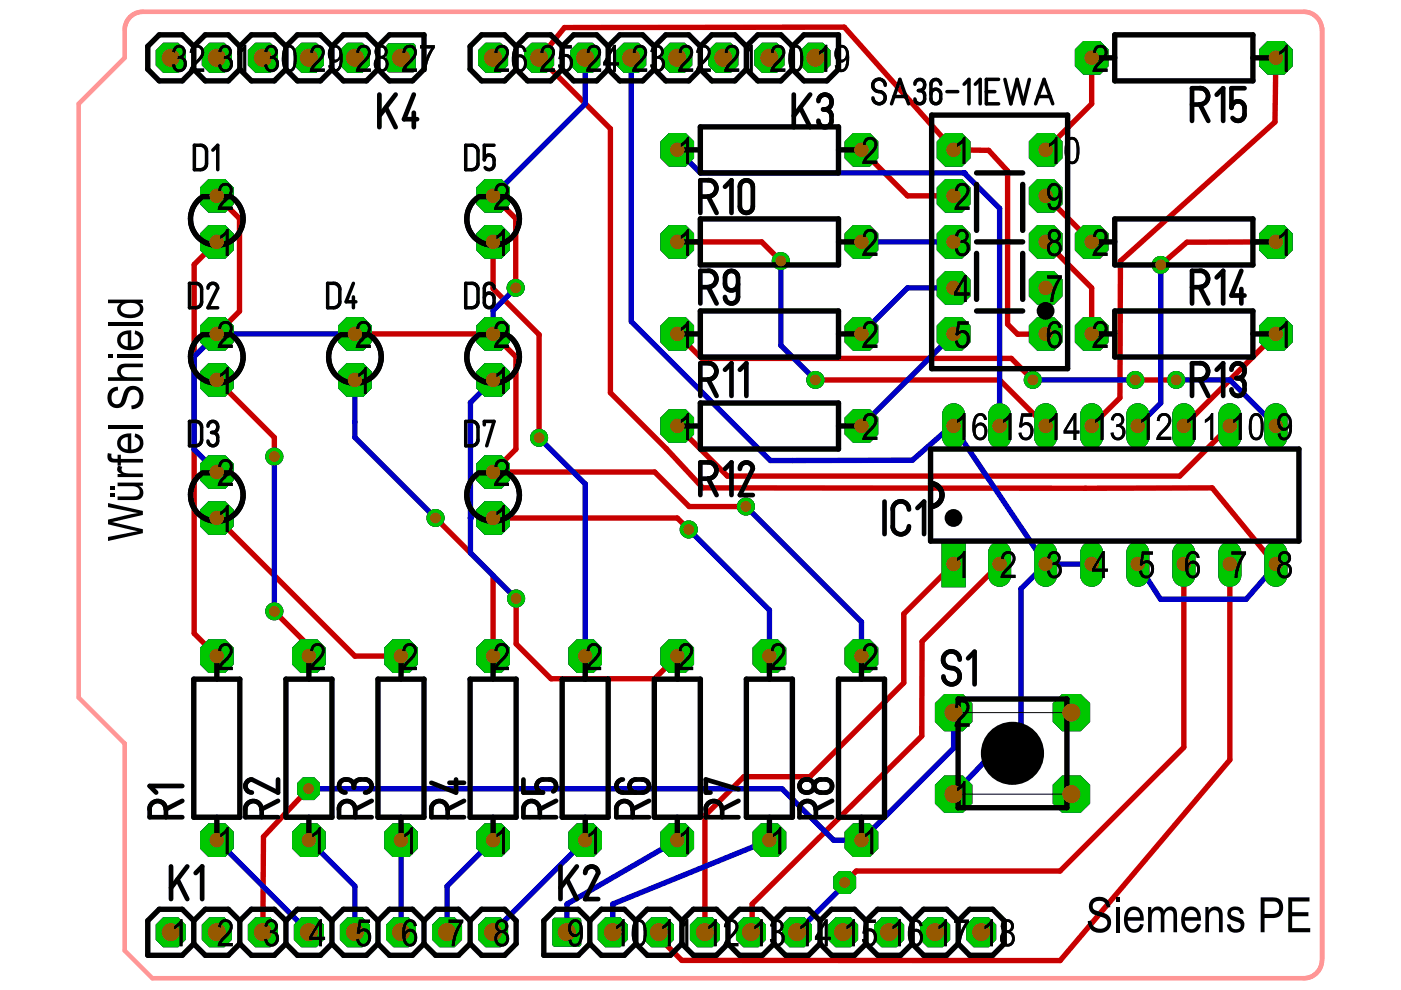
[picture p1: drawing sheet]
<svg xmlns="http://www.w3.org/2000/svg" width="297mm" height="210mm" viewBox="0 0 297 210" stroke-linecap="round" stroke-linejoin="round" font-family="sans-serif">
<g fill="#c70000" stroke="#c70000" stroke-width=".21">
<path d="M42.5 69.1l1.7-1.7h3.5l1.7 1.7v3.4l-1.7 1.8h-3.5l-1.7-1.8z"/>
<path d="M44.2 77.1h3.5l1.7 1.7v3.5l-1.7 1.7h-3.5l-1.7-1.7v-3.5z"/>
<path d="M42.5 39.8l1.7-1.7h3.5l1.7 1.7v3.5l-1.7 1.7h-3.5l-1.7-1.7z"/>
<path d="M42.5 49.6l1.7-1.8h3.5l1.7 1.8v3.4l-1.7 1.7h-3.5l-1.7-1.7z"/>
<path d="M228 10.5l1.7-1.7h3.5l1.7 1.7v3.5l-1.7 1.7h-3.5l-1.7-1.7z"/>
<path d="M267.1 10.5l1.7-1.7h3.4l1.8 1.7v3.5l-1.8 1.7h-3.4l-1.7-1.7z"/>
<path d="M228 49.6l1.7-1.8h3.5l1.7 1.8v3.4l-1.7 1.7h-3.5l-1.7-1.7z"/>
<path d="M267.1 49.6l1.7-1.8h3.4l1.8 1.8v3.4l-1.8 1.7h-3.4l-1.7-1.7z"/>
<path d="M228 69.1l1.7-1.7h3.5l1.7 1.7v3.4l-1.7 1.8h-3.5l-1.7-1.8z"/>
<path d="M267.1 69.1l1.7-1.7h3.4l1.8 1.7v3.4l-1.8 1.8h-3.4l-1.7-1.8z"/>
<path d="M179.2 88.6l1.7-1.7h3.5l1.7 1.7v3.5l-1.7 1.7h-3.5l-1.7-1.7z"/>
<path d="M141.9 86.9h3.4l1.7 1.7v3.5l-1.7 1.7h-3.4l-1.8-1.7v-3.5z"/>
<path d="M179.2 69.1l1.7-1.7h3.5l1.7 1.7v3.4l-1.7 1.8h-3.5l-1.7-1.8z"/>
<path d="M140.1 69.1l1.8-1.7h3.4l1.7 1.7v3.4l-1.7 1.8h-3.4l-1.8-1.8z"/>
<path d="M179.2 30l1.7-1.7h3.5l1.7 1.7v3.5l-1.7 1.7h-3.5l-1.7-1.7z"/>
<path d="M140.1 30l1.8-1.7h3.4l1.7 1.7v3.5l-1.7 1.7h-3.4l-1.8-1.7z"/>
<path d="M179.2 49.6l1.7-1.8h3.5l1.7 1.8v3.4l-1.7 1.7h-3.5l-1.7-1.7z"/>
<path d="M140.1 49.6l1.8-1.8h3.4l1.7 1.8v3.4l-1.7 1.7h-3.4l-1.8-1.7z"/>
<path d="M223.3 149.2l1.9-1.9h3.9l1.9 1.9v3.8l-1.9 1.9h-3.9l-1.9-1.9z"/>
<path d="M198.3 149.2l2-1.9h3.8l1.9 1.9v3.8l-1.9 1.9h-3.8l-2-1.9z"/>
<path d="M223.3 166.5l1.9-2h3.9l1.9 2v3.8l-1.9 1.9h-3.9l-1.9-1.9z"/>
<path d="M198.3 166.5l2-2h3.8l1.9 2v3.8l-1.9 1.9h-3.8l-2-1.9z"/>
</g>
<g fill="#c70000">
<path d="M200.5 86.2a2.43 2.43 0 0 1 2.6-.5 2.43 2.43 0 0 1 1.5 2.2v4.8a2.43 2.43 0 0 1-2.4 2.4 2.43 2.43 0 0 1-2.5-2.4l.1-5.1 .2-.8z" fill-rule="evenodd"/>
<path d="M210.2 86.2a2.43 2.43 0 0 1 2.7-.5 2.43 2.43 0 0 1 1.5 2.2v4.8a2.43 2.43 0 0 1-2.5 2.4 2.43 2.43 0 0 1-2.4-2.4v-5.1l.3-.8z" fill-rule="evenodd"/>
<path d="M220 86.2a2.43 2.43 0 0 1 2.6-.5 2.43 2.43 0 0 1 1.5 2.2v4.8a2.43 2.43 0 0 1-2.4 2.4 2.43 2.43 0 0 1-2.4-2.4v-5.1l.2-.8z" fill-rule="evenodd"/>
<path d="M229.7 86.2a2.43 2.43 0 0 1 2.7-.5 2.43 2.43 0 0 1 1.5 2.2v4.8a2.43 2.43 0 0 1-2.4 2.4 2.43 2.43 0 0 1-2.5-2.4v-5.1l.3-.8z" fill-rule="evenodd"/>
<path d="M239.5 86.2a2.43 2.43 0 0 1 2.7-.5 2.43 2.43 0 0 1 1.5 2.2v4.8a2.43 2.43 0 0 1-2.5 2.4 2.43 2.43 0 0 1-2.4-2.4v-5.1l.3-.8z" fill-rule="evenodd"/>
<path d="M249.3 86.2a2.43 2.43 0 0 1 2.6-.5 2.43 2.43 0 0 1 1.5 2.2v4.8a2.43 2.43 0 0 1-2.4 2.4 2.43 2.43 0 0 1-2.4-2.4v-5.1l.2-.8z" fill-rule="evenodd"/>
<path d="M259 86.2a2.43 2.43 0 0 1 2.7-.5 2.43 2.43 0 0 1 1.5 2.2v4.8a2.43 2.43 0 0 1-2.4 2.4 2.43 2.43 0 0 1-2.5-2.4v-5.1l.3-.8z" fill-rule="evenodd"/>
<path d="M268.8 86.2a2.43 2.43 0 0 1 2.6-.5 2.43 2.43 0 0 1 1.5 2.2v4.8a2.43 2.43 0 0 1-2.4 2.4 2.43 2.43 0 0 1-2.4-2.4v-5.1l.3-.8z" fill-rule="evenodd"/>
<path d="M268.8 115.5a2.43 2.43 0 0 1 2.6-.5 2.43 2.43 0 0 1 1.5 2.2v4.8a2.43 2.43 0 0 1-2.4 2.4 2.43 2.43 0 0 1-2.4-2.4v-5.2l.3-.7z" fill-rule="evenodd"/>
<path d="M259 115.5a2.43 2.43 0 0 1 2.7-.5 2.43 2.43 0 0 1 1.5 2.2v4.8a2.43 2.43 0 0 1-2.4 2.4 2.43 2.43 0 0 1-2.5-2.4v-5.2l.3-.7z" fill-rule="evenodd"/>
<path d="M249.3 115.5a2.43 2.43 0 0 1 2.6-.5 2.43 2.43 0 0 1 1.5 2.2v4.8a2.43 2.43 0 0 1-2.4 2.4 2.43 2.43 0 0 1-2.4-2.4v-5.2l.2-.7z" fill-rule="evenodd"/>
<path d="M239.5 115.5a2.43 2.43 0 0 1 2.7-.5 2.43 2.43 0 0 1 1.5 2.2v4.8a2.43 2.43 0 0 1-2.5 2.4 2.43 2.43 0 0 1-2.4-2.4v-5.2l.3-.7z" fill-rule="evenodd"/>
<path d="M229.7 115.5a2.43 2.43 0 0 1 2.7-.5 2.43 2.43 0 0 1 1.5 2.2v4.8a2.43 2.43 0 0 1-2.4 2.4 2.43 2.43 0 0 1-2.5-2.4v-5.2l.3-.7z" fill-rule="evenodd"/>
<path d="M220 115.5a2.43 2.43 0 0 1 2.6-.5 2.43 2.43 0 0 1 1.5 2.2v4.8a2.43 2.43 0 0 1-2.4 2.4 2.43 2.43 0 0 1-2.4-2.4v-5.2l.2-.7z" fill-rule="evenodd"/>
<path d="M210.2 115.5a2.43 2.43 0 0 1 2.7-.5 2.43 2.43 0 0 1 1.5 2.2v4.8a2.43 2.43 0 0 1-2.5 2.4 2.43 2.43 0 0 1-2.4-2.4v-5.2l.3-.7z" fill-rule="evenodd"/>
</g>
<g fill="#c70000" stroke="#c70000" stroke-width=".21">
<path d="M199.7 114.8h4.9v9.6h-4.9z"/>
<path d="M218.2 30l1.8-1.7h3.4l1.7 1.7v3.5l-1.7 1.7h-3.4l-1.8-1.7z"/>
<path d="M218.2 39.8l1.8-1.7h3.4l1.7 1.7v3.5l-1.7 1.7h-3.4l-1.8-1.7z"/>
<path d="M218.2 49.6l1.8-1.8h3.4l1.7 1.8v3.4l-1.7 1.7h-3.4l-1.8-1.7z"/>
<path d="M218.2 59.3l1.8-1.7h3.4l1.7 1.7v3.5l-1.7 1.7h-3.4l-1.8-1.7z"/>
<path d="M218.2 69.1l1.8-1.7h3.4l1.7 1.7v3.4l-1.7 1.8h-3.4l-1.8-1.8z"/>
<path d="M198.7 69.1l1.7-1.7h3.5l1.7 1.7v3.4l-1.7 1.8h-3.5l-1.7-1.8z"/>
<path d="M198.7 59.3l1.7-1.7h3.5l1.7 1.7v3.5l-1.7 1.7h-3.5l-1.7-1.7z"/>
<path d="M198.7 49.6l1.7-1.8h3.5l1.7 1.8v3.4l-1.7 1.7h-3.5l-1.7-1.7z"/>
<path d="M198.7 39.8l1.7-1.7h3.5l1.7 1.7v3.5l-1.7 1.7h-3.5l-1.7-1.7z"/>
<path d="M198.7 30l1.7-1.7h3.5l1.7 1.7v3.5l-1.7 1.7h-3.5l-1.7-1.7z"/>
<path d="M103 9.2h3.1l1.5 1.5v3.1l-1.5 1.5h-3.1l-1.5-1.5v-3.1z"/>
<path d="M112.8 9.2h3l1.6 1.5v3.1l-1.6 1.5h-3l-1.6-1.5v-3.1z"/>
<path d="M142 9.2h3.1l1.6 1.5v3.1l-1.6 1.5h-3.1l-1.5-1.5v-3.1z"/>
<path d="M151.8 9.2h3.1l1.5 1.5v3.1l-1.5 1.5h-3.1l-1.5-1.5v-3.1z"/>
<path d="M161.6 9.2h3.1l1.5 1.5v3.1l-1.5 1.5h-3.1l-1.5-1.5v-3.1z"/>
<path d="M34.6 9.2h3.1l1.6 1.5v3.1l-1.6 1.5h-3.1l-1.5-1.5v-3.1z"/>
<path d="M44.4 9.2h3.1l1.5 1.5v3.1l-1.5 1.5h-3.1l-1.5-1.5v-3.1z"/>
<path d="M54.2 9.2h3.1l1.5 1.5v3.1l-1.5 1.5h-3.1l-1.5-1.5v-3.1z"/>
<path d="M63.9 9.2h3.1l1.6 1.5v3.1l-1.6 1.5h-3.1l-1.5-1.5v-3.1z"/>
<path d="M73.7 9.2h3.1l1.5 1.5v3.1l-1.5 1.5h-3.1l-1.5-1.5v-3.1z"/>
</g>
<path d="M82.1 9.4l.4-.2h5.1l.3 .2 .2 .3v5.1l-.2 .4-.3 .1h-5.1l-.4-.1-.1-.4v-5.1z" fill-rule="evenodd" fill="#c70000"/>
<g fill="#c70000" stroke="#c70000" stroke-width=".21">
<path d="M103 194.6h3.1l1.5 1.5v3.1l-1.5 1.5h-3.1l-1.5-1.5v-3.1z"/>
<path d="M93.2 194.6h3.1l1.6 1.5v3.1l-1.6 1.5h-3.1l-1.5-1.5v-3.1z"/>
<path d="M83.5 194.6h3.1l1.5 1.5v3.1l-1.5 1.5h-3.1l-1.5-1.5v-3.1z"/>
<path d="M73.7 194.6h3.1l1.5 1.5v3.1l-1.5 1.5h-3.1l-1.5-1.5v-3.1z"/>
<path d="M63.9 194.6h3.1l1.6 1.5v3.1l-1.6 1.5h-3.1l-1.5-1.5v-3.1z"/>
<path d="M52.7 196.1l1.5-1.5h3.1l1.5 1.5v3.1l-1.5 1.5h-3.1l-1.5-1.5z"/>
<path d="M42.9 196.1l1.5-1.5h3.1l1.5 1.5v3.1l-1.5 1.5h-3.1l-1.5-1.5z"/>
<path d="M185.4 196.1l1.6-1.5h3.1l1.5 1.5v3.1l-1.5 1.5h-3.1l-1.6-1.5z"/>
<path d="M175.7 196.1l1.5-1.5h3.1l1.5 1.5v3.1l-1.5 1.5h-3.1l-1.5-1.5z"/>
<path d="M165.9 196.1l1.5-1.5h3.1l1.5 1.5v3.1l-1.5 1.5h-3.1l-1.5-1.5z"/>
<path d="M156.1 196.1l1.6-1.5h3.1l1.5 1.5v3.1l-1.5 1.5h-3.1l-1.6-1.5z"/>
<path d="M146.4 196.1l1.5-1.5h3.1l1.5 1.5v3.1l-1.5 1.5h-3.1l-1.5-1.5z"/>
<path d="M136.6 196.1l1.6-1.5h3l1.6 1.5v3.1l-1.6 1.5h-3l-1.6-1.5z"/>
<path d="M126.9 196.1l1.5-1.5h3.1l1.5 1.5v3.1l-1.5 1.5h-3.1l-1.5-1.5z"/>
</g>
<path d="M117.3 194.8l.3-.2h5.1l.4 .2 .1 .3v5.1l-.1 .4-.4 .1h-5.1l-.3-.1-.2-.4v-5.1z" fill-rule="evenodd" fill="#c70000"/>
<g fill="#c70000" stroke="#c70000" stroke-width=".21">
<path d="M132.3 9.2h3.1l1.5 1.5v3.1l-1.5 1.5h-3.1l-1.5-1.5v-3.1z"/>
<path d="M195.2 196.1l1.5-1.5h3.1l1.5 1.5v3.1l-1.5 1.5h-3.1l-1.5-1.5z"/>
<path d="M121 10.7l1.5-1.5h3.1l1.5 1.5v3.1l-1.5 1.5h-3.1l-1.5-1.5z"/>
<path d="M33.1 196.1l1.5-1.5h3.1l1.6 1.5v3.1l-1.6 1.5h-3.1l-1.5-1.5z"/>
<path d="M171.3 9.2h3.1l1.6 1.5v3.1l-1.6 1.5h-3.1l-1.5-1.5v-3.1z"/>
<path d="M205 196.1l1.5-1.5h3.1l1.5 1.5v3.1l-1.5 1.5h-3.1l-1.5-1.5z"/>
<path d="M101.1 98.3l1.7-1.7h3.5l1.7 1.7v3.5l-1.7 1.7h-3.5l-1.7-1.7z"/>
<path d="M101.1 108.1l1.7-1.7h3.5l1.7 1.7v3.5l-1.7 1.7h-3.5l-1.7-1.7z"/>
<path d="M101.1 69.1l1.7-1.7h3.5l1.7 1.7v3.4l-1.7 1.8h-3.5l-1.7-1.8z"/>
<path d="M101.1 78.8l1.7-1.7h3.5l1.7 1.7v3.5l-1.7 1.7h-3.5l-1.7-1.7z"/>
<path d="M101.1 39.8l1.7-1.7h3.5l1.7 1.7v3.5l-1.7 1.7h-3.5l-1.7-1.7z"/>
<path d="M101.1 49.6l1.7-1.8h3.5l1.7 1.8v3.4l-1.7 1.7h-3.5l-1.7-1.7z"/>
<path d="M71.8 69.1l1.7-1.7h3.5l1.7 1.7v3.4l-1.7 1.8h-3.5l-1.7-1.8z"/>
<path d="M73.5 77.1h3.5l1.7 1.7v3.5l-1.7 1.7h-3.5l-1.7-1.7v-3.5z"/>
<path d="M44.2 96.6h3.5l1.7 1.7v3.5l-1.7 1.7h-3.5l-1.7-1.7v-3.5z"/>
<path d="M44.2 106.4h3.5l1.7 1.7v3.5l-1.7 1.7h-3.5l-1.7-1.7v-3.5z"/>
<path d="M161.4 135.7h3.5l1.7 1.7v3.4l-1.7 1.8h-3.5l-1.7-1.8v-3.4z"/>
<path d="M161.4 174.7h3.5l1.7 1.7v3.5l-1.7 1.7h-3.5l-1.7-1.7v-3.5z"/>
<path d="M141.9 135.7h3.4l1.7 1.7v3.4l-1.7 1.8h-3.4l-1.8-1.8v-3.4z"/>
<path d="M141.9 174.7h3.4l1.7 1.7v3.5l-1.7 1.7h-3.4l-1.8-1.7v-3.5z"/>
<path d="M122.3 135.7h3.5l1.7 1.7v3.4l-1.7 1.8h-3.5l-1.7-1.8v-3.4z"/>
<path d="M122.3 174.7h3.5l1.7 1.7v3.5l-1.7 1.7h-3.5l-1.7-1.7v-3.5z"/>
<path d="M101.1 137.4l1.7-1.7h3.5l1.7 1.7v3.4l-1.7 1.8h-3.5l-1.7-1.8z"/>
<path d="M101.1 176.4l1.7-1.7h3.5l1.7 1.7v3.5l-1.7 1.7h-3.5l-1.7-1.7z"/>
<path d="M81.6 137.4l1.7-1.7h3.5l1.7 1.7v3.4l-1.7 1.8h-3.5l-1.7-1.8z"/>
<path d="M83.3 174.7h3.5l1.7 1.7v3.5l-1.7 1.7h-3.5l-1.7-1.7v-3.5z"/>
<path d="M62 137.4l1.8-1.7h3.4l1.7 1.7v3.4l-1.7 1.8h-3.4l-1.8-1.8z"/>
<path d="M63.8 174.7h3.4l1.7 1.7v3.5l-1.7 1.7h-3.4l-1.8-1.7v-3.5z"/>
<path d="M42.5 137.4l1.7-1.7h3.5l1.7 1.7v3.4l-1.7 1.8h-3.5l-1.7-1.8z"/>
<path d="M44.2 174.7h3.5l1.7 1.7v3.5l-1.7 1.7h-3.5l-1.7-1.7v-3.5z"/>
<path d="M179.2 137.4l1.7-1.7h3.5l1.7 1.7v3.4l-1.7 1.8h-3.5l-1.7-1.8z"/>
<path d="M179.2 176.4l1.7-1.7h3.5l1.7 1.7v3.5l-1.7 1.7h-3.5l-1.7-1.7z"/>
<path d="M176.8 186l1.1-1.2h2.3l1.2 1.2v2.3l-1.2 1.1h-2.3l-1.1-1.1z"/>
</g>
<path d="M114.3 12.3l15.1 15v56l11.9 11.8 7.7 8.3h108l13.3 16.2M114.4 12.4l5.3-6.6h59.3l23.2 26 7.4 .1 4 4.4v32.4l2.2 2.2 5.9-.1M231.5 12.3v9.7l-9.8 9.8M270.5 12.3l-.2 13.6-32.7 29.5-.2 28.9-5.9 6M182.6 31.8l9.8 9.7h9.8M221.7 51.3l9.8 9.7v9.8M221.7 41.5l9.8 9.8M270.5 51.3l-18.8 .1M202.2 119.6l-10.6 10.6v14.6l-19.9 19.9h-14l-8.2 8.2v24.8M211.9 119.6l-16.4 16.4-.1 20.1-35.9 35.6v5.7l-.3 .3M251 119.6v38.9l-26.3 26.2h-43.2l-2.4 2.4M260.8 119.6v41.5l-36 42.6-80.3-.1-4.8-4.8v-1.1" fill="none" stroke="#c70000" stroke-width="1.1"/>
<circle cx="246.1" cy="56.2" r="1.91" fill="#c70000"/>
<path d="M251.7 51.4l-5.6 4.8M148.8 76h65.6M270.5 70.8l-19.5 19.5M143.6 90.3l10.6 10.6h95.9l10.7-10.6M240.7 80.6h8.7" fill="none" stroke="#c70000" stroke-width="1.1"/>
<g fill="#c70000">
<circle cx="219" cy="80.5" r="1.91"/>
<circle cx="240.7" cy="80.5" r="1.91"/>
<circle cx="249.4" cy="80.5" r="1.91"/>
</g>
<path d="M143.6 51.3h17.9M143.6 70.8l5.2 5.2M214.4 76l4.6 4.6M172.9 80.6h39" fill="none" stroke="#c70000" stroke-width="1.1"/>
<g fill="#c70000">
<circle cx="165.5" cy="55.3" r="1.91"/>
<circle cx="172.9" cy="80.5" r="1.91"/>
</g>
<path d="M50.8 46.3v19.7M109.3 46.3v14.7M161.5 51.3l4.1 4.1M75.2 70.8h29.3M109.4 75.6v19.6M211.9 80.6l9.8 9.7M104.5 100.1h34.3" fill="none" stroke="#c70000" stroke-width="1.1"/>
<circle cx="109.3" cy="61" r="1.91" fill="#c70000"/>
<path d="M146.1 107.4h12.1" fill="none" stroke="#c70000" stroke-width="1.1"/>
<circle cx="158.1" cy="107.4" r="1.91" fill="#c70000"/>
<path d="M46 41.5l4.8 4.8M104.5 41.5l4.8 4.8M50.8 66l-4.8 4.8M104.5 70.8l4.9 4.8M109.4 95.2l-4.9 4.9M104.5 109.8h39.1M138.8 100.1l7.3 7.3" fill="none" stroke="#c70000" stroke-width="1.1"/>
<circle cx="146" cy="112.3" r="1.91" fill="#c70000"/>
<path d="M143.6 109.8l2.4 2.5M109.4 126.9v9.6M116.8 143.9h22" fill="none" stroke="#c70000" stroke-width="1.1"/>
<circle cx="109.4" cy="126.9" r="1.91" fill="#c70000"/>
<path d="M104.5 51.3v9.9M114.3 71v21.8M109.4 136.5l7.4 7.4M143.6 139.1l-4.8 4.8" fill="none" stroke="#c70000" stroke-width="1.1"/>
<circle cx="114.3" cy="92.8" r="1.91" fill="#c70000"/>
<path d="M104.5 61.2l9.8 9.8M104.5 122v17.1" fill="none" stroke="#c70000" stroke-width="1.1"/>
<circle cx="92.3" cy="109.8" r="1.91" fill="#c70000"/>
<path d="M58.2 92.8v4M46 109.8l29.2 29.3h9.8M92.4 109.8l12.1 12.2M65.5 136.9v2.2" fill="none" stroke="#c70000" stroke-width="1.1"/>
<g fill="#c70000">
<circle cx="58.1" cy="129.6" r="1.91"/>
<circle cx="58.1" cy="96.8" r="1.91"/>
</g>
<path d="M46 51.3l-4.8 4.8v78.2l4.8 4.8M46 80.6l12.2 12.2M58.2 129.6l7.3 7.3M199.7 148.7l2.5 2.4M65.4 167.2l-9.5 10.2-.2 20.3" fill="none" stroke="#c70000" stroke-width="1.1"/>
<path d="M64.3 164.9h2.3l1.1 1.2v2.3l-1.1 1.1h-2.3l-1.2-1.1v-2.3z" fill="#c70000" stroke="#c70000" stroke-width=".21"/>
<g fill="#00c700" stroke="#00c700" stroke-width=".21">
<path d="M42.5 69.1l1.7-1.7h3.5l1.7 1.7v3.4l-1.7 1.8h-3.5l-1.7-1.8z"/>
<path d="M44.2 77.1h3.5l1.7 1.7v3.5l-1.7 1.7h-3.5l-1.7-1.7v-3.5z"/>
<path d="M42.5 39.8l1.7-1.7h3.5l1.7 1.7v3.5l-1.7 1.7h-3.5l-1.7-1.7z"/>
<path d="M42.5 49.6l1.7-1.8h3.5l1.7 1.8v3.4l-1.7 1.7h-3.5l-1.7-1.7z"/>
<path d="M228 10.5l1.7-1.7h3.5l1.7 1.7v3.5l-1.7 1.7h-3.5l-1.7-1.7z"/>
<path d="M267.1 10.5l1.7-1.7h3.4l1.8 1.7v3.5l-1.8 1.7h-3.4l-1.7-1.7z"/>
<path d="M228 49.6l1.7-1.8h3.5l1.7 1.8v3.4l-1.7 1.7h-3.5l-1.7-1.7z"/>
<path d="M267.1 49.6l1.7-1.8h3.4l1.8 1.8v3.4l-1.8 1.7h-3.4l-1.7-1.7z"/>
<path d="M228 69.1l1.7-1.7h3.5l1.7 1.7v3.4l-1.7 1.8h-3.5l-1.7-1.8z"/>
<path d="M267.1 69.1l1.7-1.7h3.4l1.8 1.7v3.4l-1.8 1.8h-3.4l-1.7-1.8z"/>
<path d="M179.2 88.6l1.7-1.7h3.5l1.7 1.7v3.5l-1.7 1.7h-3.5l-1.7-1.7z"/>
<path d="M141.9 86.9h3.4l1.7 1.7v3.5l-1.7 1.7h-3.4l-1.8-1.7v-3.5z"/>
<path d="M179.2 69.1l1.7-1.7h3.5l1.7 1.7v3.4l-1.7 1.8h-3.5l-1.7-1.8z"/>
<path d="M140.1 69.1l1.8-1.7h3.4l1.7 1.7v3.4l-1.7 1.8h-3.4l-1.8-1.8z"/>
<path d="M179.2 30l1.7-1.7h3.5l1.7 1.7v3.5l-1.7 1.7h-3.5l-1.7-1.7z"/>
<path d="M140.1 30l1.8-1.7h3.4l1.7 1.7v3.5l-1.7 1.7h-3.4l-1.8-1.7z"/>
<path d="M179.2 49.6l1.7-1.8h3.5l1.7 1.8v3.4l-1.7 1.7h-3.5l-1.7-1.7z"/>
<path d="M140.1 49.6l1.8-1.8h3.4l1.7 1.8v3.4l-1.7 1.7h-3.4l-1.8-1.7z"/>
<path d="M223.3 149.2l1.9-1.9h3.9l1.9 1.9v3.8l-1.9 1.9h-3.9l-1.9-1.9z"/>
<path d="M198.3 149.2l2-1.9h3.8l1.9 1.9v3.8l-1.9 1.9h-3.8l-2-1.9z"/>
<path d="M223.3 166.5l1.9-2h3.9l1.9 2v3.8l-1.9 1.9h-3.9l-1.9-1.9z"/>
<path d="M198.3 166.5l2-2h3.8l1.9 2v3.8l-1.9 1.9h-3.8l-2-1.9z"/>
</g>
<g fill="#00c700">
<path d="M200.5 86.2a2.43 2.43 0 0 1 2.6-.5 2.43 2.43 0 0 1 1.5 2.2v4.8a2.43 2.43 0 0 1-2.4 2.4 2.43 2.43 0 0 1-2.5-2.4l.1-5.1 .2-.8z" fill-rule="evenodd"/>
<path d="M210.2 86.2a2.43 2.43 0 0 1 2.7-.5 2.43 2.43 0 0 1 1.5 2.2v4.8a2.43 2.43 0 0 1-2.5 2.4 2.43 2.43 0 0 1-2.4-2.4v-5.1l.3-.8z" fill-rule="evenodd"/>
<path d="M220 86.2a2.43 2.43 0 0 1 2.6-.5 2.43 2.43 0 0 1 1.5 2.2v4.8a2.43 2.43 0 0 1-2.4 2.4 2.43 2.43 0 0 1-2.4-2.4v-5.1l.2-.8z" fill-rule="evenodd"/>
<path d="M229.7 86.2a2.43 2.43 0 0 1 2.7-.5 2.43 2.43 0 0 1 1.5 2.2v4.8a2.43 2.43 0 0 1-2.4 2.4 2.43 2.43 0 0 1-2.5-2.4v-5.1l.3-.8z" fill-rule="evenodd"/>
<path d="M239.5 86.2a2.43 2.43 0 0 1 2.7-.5 2.43 2.43 0 0 1 1.5 2.2v4.8a2.43 2.43 0 0 1-2.5 2.4 2.43 2.43 0 0 1-2.4-2.4v-5.1l.3-.8z" fill-rule="evenodd"/>
<path d="M249.3 86.2a2.43 2.43 0 0 1 2.6-.5 2.43 2.43 0 0 1 1.5 2.2v4.8a2.43 2.43 0 0 1-2.4 2.4 2.43 2.43 0 0 1-2.4-2.4v-5.1l.2-.8z" fill-rule="evenodd"/>
<path d="M259 86.2a2.43 2.43 0 0 1 2.7-.5 2.43 2.43 0 0 1 1.5 2.2v4.8a2.43 2.43 0 0 1-2.4 2.4 2.43 2.43 0 0 1-2.5-2.4v-5.1l.3-.8z" fill-rule="evenodd"/>
<path d="M268.8 86.2a2.43 2.43 0 0 1 2.6-.5 2.43 2.43 0 0 1 1.5 2.2v4.8a2.43 2.43 0 0 1-2.4 2.4 2.43 2.43 0 0 1-2.4-2.4v-5.1l.3-.8z" fill-rule="evenodd"/>
<path d="M268.8 115.5a2.43 2.43 0 0 1 2.6-.5 2.43 2.43 0 0 1 1.5 2.2v4.8a2.43 2.43 0 0 1-2.4 2.4 2.43 2.43 0 0 1-2.4-2.4v-5.2l.3-.7z" fill-rule="evenodd"/>
<path d="M259 115.5a2.43 2.43 0 0 1 2.7-.5 2.43 2.43 0 0 1 1.5 2.2v4.8a2.43 2.43 0 0 1-2.4 2.4 2.43 2.43 0 0 1-2.5-2.4v-5.2l.3-.7z" fill-rule="evenodd"/>
<path d="M249.3 115.5a2.43 2.43 0 0 1 2.6-.5 2.43 2.43 0 0 1 1.5 2.2v4.8a2.43 2.43 0 0 1-2.4 2.4 2.43 2.43 0 0 1-2.4-2.4v-5.2l.2-.7z" fill-rule="evenodd"/>
<path d="M239.5 115.5a2.43 2.43 0 0 1 2.7-.5 2.43 2.43 0 0 1 1.5 2.2v4.8a2.43 2.43 0 0 1-2.5 2.4 2.43 2.43 0 0 1-2.4-2.4v-5.2l.3-.7z" fill-rule="evenodd"/>
<path d="M229.7 115.5a2.43 2.43 0 0 1 2.7-.5 2.43 2.43 0 0 1 1.5 2.2v4.8a2.43 2.43 0 0 1-2.4 2.4 2.43 2.43 0 0 1-2.5-2.4v-5.2l.3-.7z" fill-rule="evenodd"/>
<path d="M220 115.5a2.43 2.43 0 0 1 2.6-.5 2.43 2.43 0 0 1 1.5 2.2v4.8a2.43 2.43 0 0 1-2.4 2.4 2.43 2.43 0 0 1-2.4-2.4v-5.2l.2-.7z" fill-rule="evenodd"/>
<path d="M210.2 115.5a2.43 2.43 0 0 1 2.7-.5 2.43 2.43 0 0 1 1.5 2.2v4.8a2.43 2.43 0 0 1-2.5 2.4 2.43 2.43 0 0 1-2.4-2.4v-5.2l.3-.7z" fill-rule="evenodd"/>
</g>
<g fill="#00c700" stroke="#00c700" stroke-width=".21">
<path d="M199.7 114.8h4.9v9.6h-4.9z"/>
<path d="M218.2 30l1.8-1.7h3.4l1.7 1.7v3.5l-1.7 1.7h-3.4l-1.8-1.7z"/>
<path d="M218.2 39.8l1.8-1.7h3.4l1.7 1.7v3.5l-1.7 1.7h-3.4l-1.8-1.7z"/>
<path d="M218.2 49.6l1.8-1.8h3.4l1.7 1.8v3.4l-1.7 1.7h-3.4l-1.8-1.7z"/>
<path d="M218.2 59.3l1.8-1.7h3.4l1.7 1.7v3.5l-1.7 1.7h-3.4l-1.8-1.7z"/>
<path d="M218.2 69.1l1.8-1.7h3.4l1.7 1.7v3.4l-1.7 1.8h-3.4l-1.8-1.8z"/>
<path d="M198.7 69.1l1.7-1.7h3.5l1.7 1.7v3.4l-1.7 1.8h-3.5l-1.7-1.8z"/>
<path d="M198.7 59.3l1.7-1.7h3.5l1.7 1.7v3.5l-1.7 1.7h-3.5l-1.7-1.7z"/>
<path d="M198.7 49.6l1.7-1.8h3.5l1.7 1.8v3.4l-1.7 1.7h-3.5l-1.7-1.7z"/>
<path d="M198.7 39.8l1.7-1.7h3.5l1.7 1.7v3.5l-1.7 1.7h-3.5l-1.7-1.7z"/>
<path d="M198.7 30l1.7-1.7h3.5l1.7 1.7v3.5l-1.7 1.7h-3.5l-1.7-1.7z"/>
<path d="M103 9.2h3.1l1.5 1.5v3.1l-1.5 1.5h-3.1l-1.5-1.5v-3.1z"/>
<path d="M112.8 9.2h3l1.6 1.5v3.1l-1.6 1.5h-3l-1.6-1.5v-3.1z"/>
<path d="M142 9.2h3.1l1.6 1.5v3.1l-1.6 1.5h-3.1l-1.5-1.5v-3.1z"/>
<path d="M151.8 9.2h3.1l1.5 1.5v3.1l-1.5 1.5h-3.1l-1.5-1.5v-3.1z"/>
<path d="M161.6 9.2h3.1l1.5 1.5v3.1l-1.5 1.5h-3.1l-1.5-1.5v-3.1z"/>
<path d="M34.6 9.2h3.1l1.6 1.5v3.1l-1.6 1.5h-3.1l-1.5-1.5v-3.1z"/>
<path d="M44.4 9.2h3.1l1.5 1.5v3.1l-1.5 1.5h-3.1l-1.5-1.5v-3.1z"/>
<path d="M54.2 9.2h3.1l1.5 1.5v3.1l-1.5 1.5h-3.1l-1.5-1.5v-3.1z"/>
<path d="M63.9 9.2h3.1l1.6 1.5v3.1l-1.6 1.5h-3.1l-1.5-1.5v-3.1z"/>
<path d="M73.7 9.2h3.1l1.5 1.5v3.1l-1.5 1.5h-3.1l-1.5-1.5v-3.1z"/>
</g>
<path d="M82.1 9.4l.4-.2h5.1l.3 .2 .2 .3v5.1l-.2 .4-.3 .1h-5.1l-.4-.1-.1-.4v-5.1z" fill-rule="evenodd" fill="#00c700"/>
<g fill="#00c700" stroke="#00c700" stroke-width=".21">
<path d="M103 194.6h3.1l1.5 1.5v3.1l-1.5 1.5h-3.1l-1.5-1.5v-3.1z"/>
<path d="M93.2 194.6h3.1l1.6 1.5v3.1l-1.6 1.5h-3.1l-1.5-1.5v-3.1z"/>
<path d="M83.5 194.6h3.1l1.5 1.5v3.1l-1.5 1.5h-3.1l-1.5-1.5v-3.1z"/>
<path d="M73.7 194.6h3.1l1.5 1.5v3.1l-1.5 1.5h-3.1l-1.5-1.5v-3.1z"/>
<path d="M63.9 194.6h3.1l1.6 1.5v3.1l-1.6 1.5h-3.1l-1.5-1.5v-3.1z"/>
<path d="M52.7 196.1l1.5-1.5h3.1l1.5 1.5v3.1l-1.5 1.5h-3.1l-1.5-1.5z"/>
<path d="M42.9 196.1l1.5-1.5h3.1l1.5 1.5v3.1l-1.5 1.5h-3.1l-1.5-1.5z"/>
<path d="M185.4 196.1l1.6-1.5h3.1l1.5 1.5v3.1l-1.5 1.5h-3.1l-1.6-1.5z"/>
<path d="M175.7 196.1l1.5-1.5h3.1l1.5 1.5v3.1l-1.5 1.5h-3.1l-1.5-1.5z"/>
<path d="M165.9 196.1l1.5-1.5h3.1l1.5 1.5v3.1l-1.5 1.5h-3.1l-1.5-1.5z"/>
<path d="M156.1 196.1l1.6-1.5h3.1l1.5 1.5v3.1l-1.5 1.5h-3.1l-1.6-1.5z"/>
<path d="M146.4 196.1l1.5-1.5h3.1l1.5 1.5v3.1l-1.5 1.5h-3.1l-1.5-1.5z"/>
<path d="M136.6 196.1l1.6-1.5h3l1.6 1.5v3.1l-1.6 1.5h-3l-1.6-1.5z"/>
<path d="M126.9 196.1l1.5-1.5h3.1l1.5 1.5v3.1l-1.5 1.5h-3.1l-1.5-1.5z"/>
</g>
<path d="M117.3 194.8l.3-.2h5.1l.4 .2 .1 .3v5.1l-.1 .4-.4 .1h-5.1l-.3-.1-.2-.4v-5.1z" fill-rule="evenodd" fill="#00c700"/>
<g fill="#00c700" stroke="#00c700" stroke-width=".21">
<path d="M132.3 9.2h3.1l1.5 1.5v3.1l-1.5 1.5h-3.1l-1.5-1.5v-3.1z"/>
<path d="M195.2 196.1l1.5-1.5h3.1l1.5 1.5v3.1l-1.5 1.5h-3.1l-1.5-1.5z"/>
<path d="M121 10.7l1.5-1.5h3.1l1.5 1.5v3.1l-1.5 1.5h-3.1l-1.5-1.5z"/>
<path d="M33.1 196.1l1.5-1.5h3.1l1.6 1.5v3.1l-1.6 1.5h-3.1l-1.5-1.5z"/>
<path d="M171.3 9.2h3.1l1.6 1.5v3.1l-1.6 1.5h-3.1l-1.5-1.5v-3.1z"/>
<path d="M205 196.1l1.5-1.5h3.1l1.5 1.5v3.1l-1.5 1.5h-3.1l-1.5-1.5z"/>
<path d="M101.1 98.3l1.7-1.7h3.5l1.7 1.7v3.5l-1.7 1.7h-3.5l-1.7-1.7z"/>
<path d="M101.1 108.1l1.7-1.7h3.5l1.7 1.7v3.5l-1.7 1.7h-3.5l-1.7-1.7z"/>
<path d="M101.1 69.1l1.7-1.7h3.5l1.7 1.7v3.4l-1.7 1.8h-3.5l-1.7-1.8z"/>
<path d="M101.1 78.8l1.7-1.7h3.5l1.7 1.7v3.5l-1.7 1.7h-3.5l-1.7-1.7z"/>
<path d="M101.1 39.8l1.7-1.7h3.5l1.7 1.7v3.5l-1.7 1.7h-3.5l-1.7-1.7z"/>
<path d="M101.1 49.6l1.7-1.8h3.5l1.7 1.8v3.4l-1.7 1.7h-3.5l-1.7-1.7z"/>
<path d="M71.8 69.1l1.7-1.7h3.5l1.7 1.7v3.4l-1.7 1.8h-3.5l-1.7-1.8z"/>
<path d="M73.5 77.1h3.5l1.7 1.7v3.5l-1.7 1.7h-3.5l-1.7-1.7v-3.5z"/>
<path d="M44.2 96.6h3.5l1.7 1.7v3.5l-1.7 1.7h-3.5l-1.7-1.7v-3.5z"/>
<path d="M44.2 106.4h3.5l1.7 1.7v3.5l-1.7 1.7h-3.5l-1.7-1.7v-3.5z"/>
<path d="M161.4 135.7h3.5l1.7 1.7v3.4l-1.7 1.8h-3.5l-1.7-1.8v-3.4z"/>
<path d="M161.4 174.7h3.5l1.7 1.7v3.5l-1.7 1.7h-3.5l-1.7-1.7v-3.5z"/>
<path d="M141.9 135.7h3.4l1.7 1.7v3.4l-1.7 1.8h-3.4l-1.8-1.8v-3.4z"/>
<path d="M141.9 174.7h3.4l1.7 1.7v3.5l-1.7 1.7h-3.4l-1.8-1.7v-3.5z"/>
<path d="M122.3 135.7h3.5l1.7 1.7v3.4l-1.7 1.8h-3.5l-1.7-1.8v-3.4z"/>
<path d="M122.3 174.7h3.5l1.7 1.7v3.5l-1.7 1.7h-3.5l-1.7-1.7v-3.5z"/>
<path d="M101.1 137.4l1.7-1.7h3.5l1.7 1.7v3.4l-1.7 1.8h-3.5l-1.7-1.8z"/>
<path d="M101.1 176.4l1.7-1.7h3.5l1.7 1.7v3.5l-1.7 1.7h-3.5l-1.7-1.7z"/>
<path d="M81.6 137.4l1.7-1.7h3.5l1.7 1.7v3.4l-1.7 1.8h-3.5l-1.7-1.8z"/>
<path d="M83.3 174.7h3.5l1.7 1.7v3.5l-1.7 1.7h-3.5l-1.7-1.7v-3.5z"/>
<path d="M62 137.4l1.8-1.7h3.4l1.7 1.7v3.4l-1.7 1.8h-3.4l-1.8-1.8z"/>
<path d="M63.8 174.7h3.4l1.7 1.7v3.5l-1.7 1.7h-3.4l-1.8-1.7v-3.5z"/>
<path d="M42.5 137.4l1.7-1.7h3.5l1.7 1.7v3.4l-1.7 1.8h-3.5l-1.7-1.8z"/>
<path d="M44.2 174.7h3.5l1.7 1.7v3.5l-1.7 1.7h-3.5l-1.7-1.7v-3.5z"/>
<path d="M179.2 137.4l1.7-1.7h3.5l1.7 1.7v3.4l-1.7 1.8h-3.5l-1.7-1.8z"/>
<path d="M179.2 176.4l1.7-1.7h3.5l1.7 1.7v3.5l-1.7 1.7h-3.5l-1.7-1.7z"/>
<path d="M176.8 186l1.1-1.2h2.3l1.2 1.2v2.3l-1.2 1.1h-2.3l-1.1-1.1z"/>
</g>
<g fill="#00c700">
<circle cx="246.1" cy="56.2" r="1.91"/>
<circle cx="219" cy="80.5" r="1.91"/>
<circle cx="240.7" cy="80.5" r="1.91"/>
<circle cx="249.4" cy="80.5" r="1.91"/>
<circle cx="165.5" cy="55.3" r="1.91"/>
<circle cx="172.9" cy="80.5" r="1.91"/>
<circle cx="109.3" cy="61" r="1.91"/>
<circle cx="158.1" cy="107.4" r="1.91"/>
<circle cx="146" cy="112.3" r="1.91"/>
<circle cx="109.4" cy="126.9" r="1.91"/>
<circle cx="114.3" cy="92.8" r="1.91"/>
<circle cx="92.3" cy="109.8" r="1.91"/>
<circle cx="58.1" cy="129.6" r="1.91"/>
<circle cx="58.1" cy="96.8" r="1.91"/>
</g>
<path d="M64.3 164.9h2.3l1.1 1.2v2.3l-1.1 1.1h-2.3l-1.2-1.1v-2.3z" fill="#00c700" stroke="#00c700" stroke-width=".21"/>
<g fill="#0000c7" stroke="#0000c7" stroke-width=".21">
<path d="M42.5 69.1l1.7-1.7h3.5l1.7 1.7v3.4l-1.7 1.8h-3.5l-1.7-1.8z"/>
<path d="M44.2 77.1h3.5l1.7 1.7v3.5l-1.7 1.7h-3.5l-1.7-1.7v-3.5z"/>
<path d="M42.5 39.8l1.7-1.7h3.5l1.7 1.7v3.5l-1.7 1.7h-3.5l-1.7-1.7z"/>
<path d="M42.5 49.6l1.7-1.8h3.5l1.7 1.8v3.4l-1.7 1.7h-3.5l-1.7-1.7z"/>
<path d="M228 10.5l1.7-1.7h3.5l1.7 1.7v3.5l-1.7 1.7h-3.5l-1.7-1.7z"/>
<path d="M267.1 10.5l1.7-1.7h3.4l1.8 1.7v3.5l-1.8 1.7h-3.4l-1.7-1.7z"/>
<path d="M228 49.6l1.7-1.8h3.5l1.7 1.8v3.4l-1.7 1.7h-3.5l-1.7-1.7z"/>
<path d="M267.1 49.6l1.7-1.8h3.4l1.8 1.8v3.4l-1.8 1.7h-3.4l-1.7-1.7z"/>
<path d="M228 69.1l1.7-1.7h3.5l1.7 1.7v3.4l-1.7 1.8h-3.5l-1.7-1.8z"/>
<path d="M267.1 69.1l1.7-1.7h3.4l1.8 1.7v3.4l-1.8 1.8h-3.4l-1.7-1.8z"/>
<path d="M179.2 88.6l1.7-1.7h3.5l1.7 1.7v3.5l-1.7 1.7h-3.5l-1.7-1.7z"/>
<path d="M141.9 86.9h3.4l1.7 1.7v3.5l-1.7 1.7h-3.4l-1.8-1.7v-3.5z"/>
<path d="M179.2 69.1l1.7-1.7h3.5l1.7 1.7v3.4l-1.7 1.8h-3.5l-1.7-1.8z"/>
<path d="M140.1 69.1l1.8-1.7h3.4l1.7 1.7v3.4l-1.7 1.8h-3.4l-1.8-1.8z"/>
<path d="M179.2 30l1.7-1.7h3.5l1.7 1.7v3.5l-1.7 1.7h-3.5l-1.7-1.7z"/>
<path d="M140.1 30l1.8-1.7h3.4l1.7 1.7v3.5l-1.7 1.7h-3.4l-1.8-1.7z"/>
<path d="M179.2 49.6l1.7-1.8h3.5l1.7 1.8v3.4l-1.7 1.7h-3.5l-1.7-1.7z"/>
<path d="M140.1 49.6l1.8-1.8h3.4l1.7 1.8v3.4l-1.7 1.7h-3.4l-1.8-1.7z"/>
<path d="M223.3 149.2l1.9-1.9h3.9l1.9 1.9v3.8l-1.9 1.9h-3.9l-1.9-1.9z"/>
<path d="M198.3 149.2l2-1.9h3.8l1.9 1.9v3.8l-1.9 1.9h-3.8l-2-1.9z"/>
<path d="M223.3 166.5l1.9-2h3.9l1.9 2v3.8l-1.9 1.9h-3.9l-1.9-1.9z"/>
<path d="M198.3 166.5l2-2h3.8l1.9 2v3.8l-1.9 1.9h-3.8l-2-1.9z"/>
</g>
<g fill="#0000c7">
<path d="M200.5 86.2a2.43 2.43 0 0 1 2.6-.5 2.43 2.43 0 0 1 1.5 2.2v4.8a2.43 2.43 0 0 1-2.4 2.4 2.43 2.43 0 0 1-2.5-2.4l.1-5.1 .2-.8z" fill-rule="evenodd"/>
<path d="M210.2 86.2a2.43 2.43 0 0 1 2.7-.5 2.43 2.43 0 0 1 1.5 2.2v4.8a2.43 2.43 0 0 1-2.5 2.4 2.43 2.43 0 0 1-2.4-2.4v-5.1l.3-.8z" fill-rule="evenodd"/>
<path d="M220 86.2a2.43 2.43 0 0 1 2.6-.5 2.43 2.43 0 0 1 1.5 2.2v4.8a2.43 2.43 0 0 1-2.4 2.4 2.43 2.43 0 0 1-2.4-2.4v-5.1l.2-.8z" fill-rule="evenodd"/>
<path d="M229.7 86.2a2.43 2.43 0 0 1 2.7-.5 2.43 2.43 0 0 1 1.5 2.2v4.8a2.43 2.43 0 0 1-2.4 2.4 2.43 2.43 0 0 1-2.5-2.4v-5.1l.3-.8z" fill-rule="evenodd"/>
<path d="M239.5 86.2a2.43 2.43 0 0 1 2.7-.5 2.43 2.43 0 0 1 1.5 2.2v4.8a2.43 2.43 0 0 1-2.5 2.4 2.43 2.43 0 0 1-2.4-2.4v-5.1l.3-.8z" fill-rule="evenodd"/>
<path d="M249.3 86.2a2.43 2.43 0 0 1 2.6-.5 2.43 2.43 0 0 1 1.5 2.2v4.8a2.43 2.43 0 0 1-2.4 2.4 2.43 2.43 0 0 1-2.4-2.4v-5.1l.2-.8z" fill-rule="evenodd"/>
<path d="M259 86.2a2.43 2.43 0 0 1 2.7-.5 2.43 2.43 0 0 1 1.5 2.2v4.8a2.43 2.43 0 0 1-2.4 2.4 2.43 2.43 0 0 1-2.5-2.4v-5.1l.3-.8z" fill-rule="evenodd"/>
<path d="M268.8 86.2a2.43 2.43 0 0 1 2.6-.5 2.43 2.43 0 0 1 1.5 2.2v4.8a2.43 2.43 0 0 1-2.4 2.4 2.43 2.43 0 0 1-2.4-2.4v-5.1l.3-.8z" fill-rule="evenodd"/>
<path d="M268.8 115.5a2.43 2.43 0 0 1 2.6-.5 2.43 2.43 0 0 1 1.5 2.2v4.8a2.43 2.43 0 0 1-2.4 2.4 2.43 2.43 0 0 1-2.4-2.4v-5.2l.3-.7z" fill-rule="evenodd"/>
<path d="M259 115.5a2.43 2.43 0 0 1 2.7-.5 2.43 2.43 0 0 1 1.5 2.2v4.8a2.43 2.43 0 0 1-2.4 2.4 2.43 2.43 0 0 1-2.5-2.4v-5.2l.3-.7z" fill-rule="evenodd"/>
<path d="M249.3 115.5a2.43 2.43 0 0 1 2.6-.5 2.43 2.43 0 0 1 1.5 2.2v4.8a2.43 2.43 0 0 1-2.4 2.4 2.43 2.43 0 0 1-2.4-2.4v-5.2l.2-.7z" fill-rule="evenodd"/>
<path d="M239.5 115.5a2.43 2.43 0 0 1 2.7-.5 2.43 2.43 0 0 1 1.5 2.2v4.8a2.43 2.43 0 0 1-2.5 2.4 2.43 2.43 0 0 1-2.4-2.4v-5.2l.3-.7z" fill-rule="evenodd"/>
<path d="M229.7 115.5a2.43 2.43 0 0 1 2.7-.5 2.43 2.43 0 0 1 1.5 2.2v4.8a2.43 2.43 0 0 1-2.4 2.4 2.43 2.43 0 0 1-2.5-2.4v-5.2l.3-.7z" fill-rule="evenodd"/>
<path d="M220 115.5a2.43 2.43 0 0 1 2.6-.5 2.43 2.43 0 0 1 1.5 2.2v4.8a2.43 2.43 0 0 1-2.4 2.4 2.43 2.43 0 0 1-2.4-2.4v-5.2l.2-.7z" fill-rule="evenodd"/>
<path d="M210.2 115.5a2.43 2.43 0 0 1 2.7-.5 2.43 2.43 0 0 1 1.5 2.2v4.8a2.43 2.43 0 0 1-2.5 2.4 2.43 2.43 0 0 1-2.4-2.4v-5.2l.3-.7z" fill-rule="evenodd"/>
</g>
<g fill="#0000c7" stroke="#0000c7" stroke-width=".21">
<path d="M199.7 114.8h4.9v9.6h-4.9z"/>
<path d="M218.2 30l1.8-1.7h3.4l1.7 1.7v3.5l-1.7 1.7h-3.4l-1.8-1.7z"/>
<path d="M218.2 39.8l1.8-1.7h3.4l1.7 1.7v3.5l-1.7 1.7h-3.4l-1.8-1.7z"/>
<path d="M218.2 49.6l1.8-1.8h3.4l1.7 1.8v3.4l-1.7 1.7h-3.4l-1.8-1.7z"/>
<path d="M218.2 59.3l1.8-1.7h3.4l1.7 1.7v3.5l-1.7 1.7h-3.4l-1.8-1.7z"/>
<path d="M218.2 69.1l1.8-1.7h3.4l1.7 1.7v3.4l-1.7 1.8h-3.4l-1.8-1.8z"/>
<path d="M198.7 69.1l1.7-1.7h3.5l1.7 1.7v3.4l-1.7 1.8h-3.5l-1.7-1.8z"/>
<path d="M198.7 59.3l1.7-1.7h3.5l1.7 1.7v3.5l-1.7 1.7h-3.5l-1.7-1.7z"/>
<path d="M198.7 49.6l1.7-1.8h3.5l1.7 1.8v3.4l-1.7 1.7h-3.5l-1.7-1.7z"/>
<path d="M198.7 39.8l1.7-1.7h3.5l1.7 1.7v3.5l-1.7 1.7h-3.5l-1.7-1.7z"/>
<path d="M198.7 30l1.7-1.7h3.5l1.7 1.7v3.5l-1.7 1.7h-3.5l-1.7-1.7z"/>
<path d="M103 9.2h3.1l1.5 1.5v3.1l-1.5 1.5h-3.1l-1.5-1.5v-3.1z"/>
<path d="M112.8 9.2h3l1.6 1.5v3.1l-1.6 1.5h-3l-1.6-1.5v-3.1z"/>
<path d="M142 9.2h3.1l1.6 1.5v3.1l-1.6 1.5h-3.1l-1.5-1.5v-3.1z"/>
<path d="M151.8 9.2h3.1l1.5 1.5v3.1l-1.5 1.5h-3.1l-1.5-1.5v-3.1z"/>
<path d="M161.6 9.2h3.1l1.5 1.5v3.1l-1.5 1.5h-3.1l-1.5-1.5v-3.1z"/>
<path d="M34.6 9.2h3.1l1.6 1.5v3.1l-1.6 1.5h-3.1l-1.5-1.5v-3.1z"/>
<path d="M44.4 9.2h3.1l1.5 1.5v3.1l-1.5 1.5h-3.1l-1.5-1.5v-3.1z"/>
<path d="M54.2 9.2h3.1l1.5 1.5v3.1l-1.5 1.5h-3.1l-1.5-1.5v-3.1z"/>
<path d="M63.9 9.2h3.1l1.6 1.5v3.1l-1.6 1.5h-3.1l-1.5-1.5v-3.1z"/>
<path d="M73.7 9.2h3.1l1.5 1.5v3.1l-1.5 1.5h-3.1l-1.5-1.5v-3.1z"/>
</g>
<path d="M82.1 9.4l.4-.2h5.1l.3 .2 .2 .3v5.1l-.2 .4-.3 .1h-5.1l-.4-.1-.1-.4v-5.1z" fill-rule="evenodd" fill="#0000c7"/>
<g fill="#0000c7" stroke="#0000c7" stroke-width=".21">
<path d="M103 194.6h3.1l1.5 1.5v3.1l-1.5 1.5h-3.1l-1.5-1.5v-3.1z"/>
<path d="M93.2 194.6h3.1l1.6 1.5v3.1l-1.6 1.5h-3.1l-1.5-1.5v-3.1z"/>
<path d="M83.5 194.6h3.1l1.5 1.5v3.1l-1.5 1.5h-3.1l-1.5-1.5v-3.1z"/>
<path d="M73.7 194.6h3.1l1.5 1.5v3.1l-1.5 1.5h-3.1l-1.5-1.5v-3.1z"/>
<path d="M63.9 194.6h3.1l1.6 1.5v3.1l-1.6 1.5h-3.1l-1.5-1.5v-3.1z"/>
<path d="M52.7 196.1l1.5-1.5h3.1l1.5 1.5v3.1l-1.5 1.5h-3.1l-1.5-1.5z"/>
<path d="M42.9 196.1l1.5-1.5h3.1l1.5 1.5v3.1l-1.5 1.5h-3.1l-1.5-1.5z"/>
<path d="M185.4 196.1l1.6-1.5h3.1l1.5 1.5v3.1l-1.5 1.5h-3.1l-1.6-1.5z"/>
<path d="M175.7 196.1l1.5-1.5h3.1l1.5 1.5v3.1l-1.5 1.5h-3.1l-1.5-1.5z"/>
<path d="M165.9 196.1l1.5-1.5h3.1l1.5 1.5v3.1l-1.5 1.5h-3.1l-1.5-1.5z"/>
<path d="M156.1 196.1l1.6-1.5h3.1l1.5 1.5v3.1l-1.5 1.5h-3.1l-1.6-1.5z"/>
<path d="M146.4 196.1l1.5-1.5h3.1l1.5 1.5v3.1l-1.5 1.5h-3.1l-1.5-1.5z"/>
<path d="M136.6 196.1l1.6-1.5h3l1.6 1.5v3.1l-1.6 1.5h-3l-1.6-1.5z"/>
<path d="M126.9 196.1l1.5-1.5h3.1l1.5 1.5v3.1l-1.5 1.5h-3.1l-1.5-1.5z"/>
</g>
<path d="M117.3 194.8l.3-.2h5.1l.4 .2 .1 .3v5.1l-.1 .4-.4 .1h-5.1l-.3-.1-.2-.4v-5.1z" fill-rule="evenodd" fill="#0000c7"/>
<g fill="#0000c7" stroke="#0000c7" stroke-width=".21">
<path d="M132.3 9.2h3.1l1.5 1.5v3.1l-1.5 1.5h-3.1l-1.5-1.5v-3.1z"/>
<path d="M195.2 196.1l1.5-1.5h3.1l1.5 1.5v3.1l-1.5 1.5h-3.1l-1.5-1.5z"/>
<path d="M121 10.7l1.5-1.5h3.1l1.5 1.5v3.1l-1.5 1.5h-3.1l-1.5-1.5z"/>
<path d="M33.1 196.1l1.5-1.5h3.1l1.6 1.5v3.1l-1.6 1.5h-3.1l-1.5-1.5z"/>
<path d="M171.3 9.2h3.1l1.6 1.5v3.1l-1.6 1.5h-3.1l-1.5-1.5v-3.1z"/>
<path d="M205 196.1l1.5-1.5h3.1l1.5 1.5v3.1l-1.5 1.5h-3.1l-1.5-1.5z"/>
<path d="M101.1 98.3l1.7-1.7h3.5l1.7 1.7v3.5l-1.7 1.7h-3.5l-1.7-1.7z"/>
<path d="M101.1 108.1l1.7-1.7h3.5l1.7 1.7v3.5l-1.7 1.7h-3.5l-1.7-1.7z"/>
<path d="M101.1 69.1l1.7-1.7h3.5l1.7 1.7v3.4l-1.7 1.8h-3.5l-1.7-1.8z"/>
<path d="M101.1 78.8l1.7-1.7h3.5l1.7 1.7v3.5l-1.7 1.7h-3.5l-1.7-1.7z"/>
<path d="M101.1 39.8l1.7-1.7h3.5l1.7 1.7v3.5l-1.7 1.7h-3.5l-1.7-1.7z"/>
<path d="M101.1 49.6l1.7-1.8h3.5l1.7 1.8v3.4l-1.7 1.7h-3.5l-1.7-1.7z"/>
<path d="M71.8 69.1l1.7-1.7h3.5l1.7 1.7v3.4l-1.7 1.8h-3.5l-1.7-1.8z"/>
<path d="M73.5 77.1h3.5l1.7 1.7v3.5l-1.7 1.7h-3.5l-1.7-1.7v-3.5z"/>
<path d="M44.2 96.6h3.5l1.7 1.7v3.5l-1.7 1.7h-3.5l-1.7-1.7v-3.5z"/>
<path d="M44.2 106.4h3.5l1.7 1.7v3.5l-1.7 1.7h-3.5l-1.7-1.7v-3.5z"/>
<path d="M161.4 135.7h3.5l1.7 1.7v3.4l-1.7 1.8h-3.5l-1.7-1.8v-3.4z"/>
<path d="M161.4 174.7h3.5l1.7 1.7v3.5l-1.7 1.7h-3.5l-1.7-1.7v-3.5z"/>
<path d="M141.9 135.7h3.4l1.7 1.7v3.4l-1.7 1.8h-3.4l-1.8-1.8v-3.4z"/>
<path d="M141.9 174.7h3.4l1.7 1.7v3.5l-1.7 1.7h-3.4l-1.8-1.7v-3.5z"/>
<path d="M122.3 135.7h3.5l1.7 1.7v3.4l-1.7 1.8h-3.5l-1.7-1.8v-3.4z"/>
<path d="M122.3 174.7h3.5l1.7 1.7v3.5l-1.7 1.7h-3.5l-1.7-1.7v-3.5z"/>
<path d="M101.1 137.4l1.7-1.7h3.5l1.7 1.7v3.4l-1.7 1.8h-3.5l-1.7-1.8z"/>
<path d="M101.1 176.4l1.7-1.7h3.5l1.7 1.7v3.5l-1.7 1.7h-3.5l-1.7-1.7z"/>
<path d="M81.6 137.4l1.7-1.7h3.5l1.7 1.7v3.4l-1.7 1.8h-3.5l-1.7-1.8z"/>
<path d="M83.3 174.7h3.5l1.7 1.7v3.5l-1.7 1.7h-3.5l-1.7-1.7v-3.5z"/>
<path d="M62 137.4l1.8-1.7h3.4l1.7 1.7v3.4l-1.7 1.8h-3.4l-1.8-1.8z"/>
<path d="M63.8 174.7h3.4l1.7 1.7v3.5l-1.7 1.7h-3.4l-1.8-1.7v-3.5z"/>
<path d="M42.5 137.4l1.7-1.7h3.5l1.7 1.7v3.4l-1.7 1.8h-3.5l-1.7-1.8z"/>
<path d="M44.2 174.7h3.5l1.7 1.7v3.5l-1.7 1.7h-3.5l-1.7-1.7v-3.5z"/>
<path d="M179.2 137.4l1.7-1.7h3.5l1.7 1.7v3.4l-1.7 1.8h-3.5l-1.7-1.8z"/>
<path d="M179.2 176.4l1.7-1.7h3.5l1.7 1.7v3.5l-1.7 1.7h-3.5l-1.7-1.7z"/>
<path d="M176.8 186l1.1-1.2h2.3l1.2 1.2v2.3l-1.2 1.1h-2.3l-1.1-1.1z"/>
</g>
<path d="M133.8 12.3v55.9l29.5 29.4h30.1l8.5-7.5 19.8 29.5M221.7 119.6h9.8M221.7 119.6l-5.2 5.2v28.6l-14.3 15M241.2 119.6l4.8 7.4h18.2l6.4-7.3M270.5 119.6l.2 .2M124.1 178.1l-19.6 19.6M179.1 187.1v.4l-10.1 10.2" fill="none" stroke="#0000c7" stroke-width="1.1"/>
<g fill="#0000c7">
<circle cx="182.6" cy="90.3" r=".57"/>
<circle cx="202.2" cy="70.8" r=".57"/>
</g>
<path d="M182.6 51.3h19.6M246.1 56.2v29.2M202.2 70.8l-19.6 19.5M202.2 61h-9.8l-9.8 9.8" fill="none" stroke="#0000c7" stroke-width="1.1"/>
<circle cx="246.1" cy="56.2" r="1.91" fill="#0000c7"/>
<path d="M219 80.6h21.7M246.1 85.4l-4.9 4.9M249.4 80.6h11.4" fill="none" stroke="#0000c7" stroke-width="1.1"/>
<g fill="#0000c7">
<circle cx="219" cy="80.5" r="1.91"/>
<circle cx="240.7" cy="80.5" r="1.91"/>
<circle cx="249.4" cy="80.5" r="1.91"/>
</g>
<path d="M148.5 36.7h55.9M211.9 44.2v46.1M260.8 80.6l9.7 9.7" fill="none" stroke="#0000c7" stroke-width="1.1"/>
<g fill="#0000c7">
<circle cx="204.4" cy="36.7" r=".57"/>
<circle cx="143.6" cy="31.8" r=".57"/>
</g>
<path d="M143.6 31.8l4.9 4.9M204.4 36.7l7.5 7.5M165.6 55.4v17.8" fill="none" stroke="#0000c7" stroke-width="1.1"/>
<g fill="#0000c7">
<circle cx="165.5" cy="55.3" r="1.91"/>
<circle cx="172.9" cy="80.5" r="1.91"/>
</g>
<path d="M124.1 12.3v9.7M41.1 75.6v19.7M46 70.8h29.2M104.5 65.8v5M165.6 73.2l7.3 7.4M182.6 131.9v7.2" fill="none" stroke="#0000c7" stroke-width="1.1"/>
<g fill="#0000c7">
<circle cx="109.3" cy="61" r="1.91"/>
<circle cx="158.1" cy="107.4" r="1.91"/>
</g>
<path d="M124.1 22l-19.6 19.5M46 70.8l-4.9 4.8M109.3 61l-4.8 4.8M41.1 95.3l4.9 4.8M158.2 107.4l24.4 24.5M163.1 129.3v9.8" fill="none" stroke="#0000c7" stroke-width="1.1"/>
<circle cx="146" cy="112.3" r="1.91" fill="#0000c7"/>
<path d="M99.7 85.4v31.8M146 112.3l17.1 17" fill="none" stroke="#0000c7" stroke-width="1.1"/>
<circle cx="109.4" cy="126.9" r="1.91" fill="#0000c7"/>
<path d="M104.5 80.6l-4.8 4.8" fill="none" stroke="#0000c7" stroke-width="1.1"/>
<circle cx="99.7" cy="109.8" r=".57" fill="#0000c7"/>
<path d="M99.7 117.2l9.7 9.7M124.1 102.6v36.5" fill="none" stroke="#0000c7" stroke-width="1.1"/>
<circle cx="114.3" cy="92.8" r="1.91" fill="#0000c7"/>
<path d="M75.2 80.6v12.2M114.3 92.8l9.8 9.8" fill="none" stroke="#0000c7" stroke-width="1.1"/>
<circle cx="92.3" cy="109.8" r="1.91" fill="#0000c7"/>
<path d="M75.2 92.8l17.2 17" fill="none" stroke="#0000c7" stroke-width="1.1"/>
<circle cx="58.2" cy="129.6" r=".57" fill="#0000c7"/>
<path d="M58.2 96.8v32.8" fill="none" stroke="#0000c7" stroke-width="1.1"/>
<g fill="#0000c7">
<circle cx="58.1" cy="129.6" r="1.91"/>
<circle cx="58.1" cy="96.8" r="1.91"/>
</g>
<path d="M202.2 151.1v7.5l-19.6 19.5h-5.9l-10.9-10.9h-100.4M46 178.1l19.5 19.6M65.5 178.1l9.7 9.8v9.8M85 178.1v19.6M104.5 178.1l-9.7 9.8v9.8M143.6 178.1l-23.4 13.6v6M163.1 178.1l-33.2 13.6v6" fill="none" stroke="#0000c7" stroke-width="1.1"/>
<path d="M64.3 164.9h2.3l1.1 1.2v2.3l-1.1 1.1h-2.3l-1.2-1.1v-2.3z" fill="#0000c7" stroke="#0000c7" stroke-width=".21"/>
<g fill="#00c700" stroke="#00c700" stroke-width=".21">
<path d="M42.5 69.1l1.7-1.7h3.5l1.7 1.7v3.4l-1.7 1.8h-3.5l-1.7-1.8z"/>
<path d="M44.2 77.1h3.5l1.7 1.7v3.5l-1.7 1.7h-3.5l-1.7-1.7v-3.5z"/>
<path d="M42.5 39.8l1.7-1.7h3.5l1.7 1.7v3.5l-1.7 1.7h-3.5l-1.7-1.7z"/>
<path d="M42.5 49.6l1.7-1.8h3.5l1.7 1.8v3.4l-1.7 1.7h-3.5l-1.7-1.7z"/>
<path d="M228 10.5l1.7-1.7h3.5l1.7 1.7v3.5l-1.7 1.7h-3.5l-1.7-1.7z"/>
<path d="M267.1 10.5l1.7-1.7h3.4l1.8 1.7v3.5l-1.8 1.7h-3.4l-1.7-1.7z"/>
<path d="M228 49.6l1.7-1.8h3.5l1.7 1.8v3.4l-1.7 1.7h-3.5l-1.7-1.7z"/>
<path d="M267.1 49.6l1.7-1.8h3.4l1.8 1.8v3.4l-1.8 1.7h-3.4l-1.7-1.7z"/>
<path d="M228 69.1l1.7-1.7h3.5l1.7 1.7v3.4l-1.7 1.8h-3.5l-1.7-1.8z"/>
<path d="M267.1 69.1l1.7-1.7h3.4l1.8 1.7v3.4l-1.8 1.8h-3.4l-1.7-1.8z"/>
<path d="M179.2 88.6l1.7-1.7h3.5l1.7 1.7v3.5l-1.7 1.7h-3.5l-1.7-1.7z"/>
<path d="M141.9 86.9h3.4l1.7 1.7v3.5l-1.7 1.7h-3.4l-1.8-1.7v-3.5z"/>
<path d="M179.2 69.1l1.7-1.7h3.5l1.7 1.7v3.4l-1.7 1.8h-3.5l-1.7-1.8z"/>
<path d="M140.1 69.1l1.8-1.7h3.4l1.7 1.7v3.4l-1.7 1.8h-3.4l-1.8-1.8z"/>
<path d="M179.2 30l1.7-1.7h3.5l1.7 1.7v3.5l-1.7 1.7h-3.5l-1.7-1.7z"/>
<path d="M140.1 30l1.8-1.7h3.4l1.7 1.7v3.5l-1.7 1.7h-3.4l-1.8-1.7z"/>
<path d="M179.2 49.6l1.7-1.8h3.5l1.7 1.8v3.4l-1.7 1.7h-3.5l-1.7-1.7z"/>
<path d="M140.1 49.6l1.8-1.8h3.4l1.7 1.8v3.4l-1.7 1.7h-3.4l-1.8-1.7z"/>
<path d="M223.3 149.2l1.9-1.9h3.9l1.9 1.9v3.8l-1.9 1.9h-3.9l-1.9-1.9z"/>
<path d="M198.3 149.2l2-1.9h3.8l1.9 1.9v3.8l-1.9 1.9h-3.8l-2-1.9z"/>
<path d="M223.3 166.5l1.9-2h3.9l1.9 2v3.8l-1.9 1.9h-3.9l-1.9-1.9z"/>
<path d="M198.3 166.5l2-2h3.8l1.9 2v3.8l-1.9 1.9h-3.8l-2-1.9z"/>
</g>
<g fill="#00c700">
<path d="M200.5 86.2a2.43 2.43 0 0 1 2.6-.5 2.43 2.43 0 0 1 1.5 2.2v4.8a2.43 2.43 0 0 1-2.4 2.4 2.43 2.43 0 0 1-2.5-2.4l.1-5.1 .2-.8z" fill-rule="evenodd"/>
<path d="M210.2 86.2a2.43 2.43 0 0 1 2.7-.5 2.43 2.43 0 0 1 1.5 2.2v4.8a2.43 2.43 0 0 1-2.5 2.4 2.43 2.43 0 0 1-2.4-2.4v-5.1l.3-.8z" fill-rule="evenodd"/>
<path d="M220 86.2a2.43 2.43 0 0 1 2.6-.5 2.43 2.43 0 0 1 1.5 2.2v4.8a2.43 2.43 0 0 1-2.4 2.4 2.43 2.43 0 0 1-2.4-2.4v-5.1l.2-.8z" fill-rule="evenodd"/>
<path d="M229.7 86.2a2.43 2.43 0 0 1 2.7-.5 2.43 2.43 0 0 1 1.5 2.2v4.8a2.43 2.43 0 0 1-2.4 2.4 2.43 2.43 0 0 1-2.5-2.4v-5.1l.3-.8z" fill-rule="evenodd"/>
<path d="M239.5 86.2a2.43 2.43 0 0 1 2.7-.5 2.43 2.43 0 0 1 1.5 2.2v4.8a2.43 2.43 0 0 1-2.5 2.4 2.43 2.43 0 0 1-2.4-2.4v-5.1l.3-.8z" fill-rule="evenodd"/>
<path d="M249.3 86.2a2.43 2.43 0 0 1 2.6-.5 2.43 2.43 0 0 1 1.5 2.2v4.8a2.43 2.43 0 0 1-2.4 2.4 2.43 2.43 0 0 1-2.4-2.4v-5.1l.2-.8z" fill-rule="evenodd"/>
<path d="M259 86.2a2.43 2.43 0 0 1 2.7-.5 2.43 2.43 0 0 1 1.5 2.2v4.8a2.43 2.43 0 0 1-2.4 2.4 2.43 2.43 0 0 1-2.5-2.4v-5.1l.3-.8z" fill-rule="evenodd"/>
<path d="M268.8 86.2a2.43 2.43 0 0 1 2.6-.5 2.43 2.43 0 0 1 1.5 2.2v4.8a2.43 2.43 0 0 1-2.4 2.4 2.43 2.43 0 0 1-2.4-2.4v-5.1l.3-.8z" fill-rule="evenodd"/>
<path d="M268.8 115.5a2.43 2.43 0 0 1 2.6-.5 2.43 2.43 0 0 1 1.5 2.2v4.8a2.43 2.43 0 0 1-2.4 2.4 2.43 2.43 0 0 1-2.4-2.4v-5.2l.3-.7z" fill-rule="evenodd"/>
<path d="M259 115.5a2.43 2.43 0 0 1 2.7-.5 2.43 2.43 0 0 1 1.5 2.2v4.8a2.43 2.43 0 0 1-2.4 2.4 2.43 2.43 0 0 1-2.5-2.4v-5.2l.3-.7z" fill-rule="evenodd"/>
<path d="M249.3 115.5a2.43 2.43 0 0 1 2.6-.5 2.43 2.43 0 0 1 1.5 2.2v4.8a2.43 2.43 0 0 1-2.4 2.4 2.43 2.43 0 0 1-2.4-2.4v-5.2l.2-.7z" fill-rule="evenodd"/>
<path d="M239.5 115.5a2.43 2.43 0 0 1 2.7-.5 2.43 2.43 0 0 1 1.5 2.2v4.8a2.43 2.43 0 0 1-2.5 2.4 2.43 2.43 0 0 1-2.4-2.4v-5.2l.3-.7z" fill-rule="evenodd"/>
<path d="M229.7 115.5a2.43 2.43 0 0 1 2.7-.5 2.43 2.43 0 0 1 1.5 2.2v4.8a2.43 2.43 0 0 1-2.4 2.4 2.43 2.43 0 0 1-2.5-2.4v-5.2l.3-.7z" fill-rule="evenodd"/>
<path d="M220 115.5a2.43 2.43 0 0 1 2.6-.5 2.43 2.43 0 0 1 1.5 2.2v4.8a2.43 2.43 0 0 1-2.4 2.4 2.43 2.43 0 0 1-2.4-2.4v-5.2l.2-.7z" fill-rule="evenodd"/>
<path d="M210.2 115.5a2.43 2.43 0 0 1 2.7-.5 2.43 2.43 0 0 1 1.5 2.2v4.8a2.43 2.43 0 0 1-2.5 2.4 2.43 2.43 0 0 1-2.4-2.4v-5.2l.3-.7z" fill-rule="evenodd"/>
</g>
<g fill="#00c700" stroke="#00c700" stroke-width=".21">
<path d="M199.7 114.8h4.9v9.6h-4.9z"/>
<path d="M218.2 30l1.8-1.7h3.4l1.7 1.7v3.5l-1.7 1.7h-3.4l-1.8-1.7z"/>
<path d="M218.2 39.8l1.8-1.7h3.4l1.7 1.7v3.5l-1.7 1.7h-3.4l-1.8-1.7z"/>
<path d="M218.2 49.6l1.8-1.8h3.4l1.7 1.8v3.4l-1.7 1.7h-3.4l-1.8-1.7z"/>
<path d="M218.2 59.3l1.8-1.7h3.4l1.7 1.7v3.5l-1.7 1.7h-3.4l-1.8-1.7z"/>
<path d="M218.2 69.1l1.8-1.7h3.4l1.7 1.7v3.4l-1.7 1.8h-3.4l-1.8-1.8z"/>
<path d="M198.7 69.1l1.7-1.7h3.5l1.7 1.7v3.4l-1.7 1.8h-3.5l-1.7-1.8z"/>
<path d="M198.7 59.3l1.7-1.7h3.5l1.7 1.7v3.5l-1.7 1.7h-3.5l-1.7-1.7z"/>
<path d="M198.7 49.6l1.7-1.8h3.5l1.7 1.8v3.4l-1.7 1.7h-3.5l-1.7-1.7z"/>
<path d="M198.7 39.8l1.7-1.7h3.5l1.7 1.7v3.5l-1.7 1.7h-3.5l-1.7-1.7z"/>
<path d="M198.7 30l1.7-1.7h3.5l1.7 1.7v3.5l-1.7 1.7h-3.5l-1.7-1.7z"/>
<path d="M103 9.2h3.1l1.5 1.5v3.1l-1.5 1.5h-3.1l-1.5-1.5v-3.1z"/>
<path d="M112.8 9.2h3l1.6 1.5v3.1l-1.6 1.5h-3l-1.6-1.5v-3.1z"/>
<path d="M142 9.2h3.1l1.6 1.5v3.1l-1.6 1.5h-3.1l-1.5-1.5v-3.1z"/>
<path d="M151.8 9.2h3.1l1.5 1.5v3.1l-1.5 1.5h-3.1l-1.5-1.5v-3.1z"/>
<path d="M161.6 9.2h3.1l1.5 1.5v3.1l-1.5 1.5h-3.1l-1.5-1.5v-3.1z"/>
<path d="M34.6 9.2h3.1l1.6 1.5v3.1l-1.6 1.5h-3.1l-1.5-1.5v-3.1z"/>
<path d="M44.4 9.2h3.1l1.5 1.5v3.1l-1.5 1.5h-3.1l-1.5-1.5v-3.1z"/>
<path d="M54.2 9.2h3.1l1.5 1.5v3.1l-1.5 1.5h-3.1l-1.5-1.5v-3.1z"/>
<path d="M63.9 9.2h3.1l1.6 1.5v3.1l-1.6 1.5h-3.1l-1.5-1.5v-3.1z"/>
<path d="M73.7 9.2h3.1l1.5 1.5v3.1l-1.5 1.5h-3.1l-1.5-1.5v-3.1z"/>
</g>
<path d="M82.1 9.4l.4-.2h5.1l.3 .2 .2 .3v5.1l-.2 .4-.3 .1h-5.1l-.4-.1-.1-.4v-5.1z" fill-rule="evenodd" fill="#00c700"/>
<g fill="#00c700" stroke="#00c700" stroke-width=".21">
<path d="M103 194.6h3.1l1.5 1.5v3.1l-1.5 1.5h-3.1l-1.5-1.5v-3.1z"/>
<path d="M93.2 194.6h3.1l1.6 1.5v3.1l-1.6 1.5h-3.1l-1.5-1.5v-3.1z"/>
<path d="M83.5 194.6h3.1l1.5 1.5v3.1l-1.5 1.5h-3.1l-1.5-1.5v-3.1z"/>
<path d="M73.7 194.6h3.1l1.5 1.5v3.1l-1.5 1.5h-3.1l-1.5-1.5v-3.1z"/>
<path d="M63.9 194.6h3.1l1.6 1.5v3.1l-1.6 1.5h-3.1l-1.5-1.5v-3.1z"/>
<path d="M52.7 196.1l1.5-1.5h3.1l1.5 1.5v3.1l-1.5 1.5h-3.1l-1.5-1.5z"/>
<path d="M42.9 196.1l1.5-1.5h3.1l1.5 1.5v3.1l-1.5 1.5h-3.1l-1.5-1.5z"/>
<path d="M185.4 196.1l1.6-1.5h3.1l1.5 1.5v3.1l-1.5 1.5h-3.1l-1.6-1.5z"/>
<path d="M175.7 196.1l1.5-1.5h3.1l1.5 1.5v3.1l-1.5 1.5h-3.1l-1.5-1.5z"/>
<path d="M165.9 196.1l1.5-1.5h3.1l1.5 1.5v3.1l-1.5 1.5h-3.1l-1.5-1.5z"/>
<path d="M156.1 196.1l1.6-1.5h3.1l1.5 1.5v3.1l-1.5 1.5h-3.1l-1.6-1.5z"/>
<path d="M146.4 196.1l1.5-1.5h3.1l1.5 1.5v3.1l-1.5 1.5h-3.1l-1.5-1.5z"/>
<path d="M136.6 196.1l1.6-1.5h3l1.6 1.5v3.1l-1.6 1.5h-3l-1.6-1.5z"/>
<path d="M126.9 196.1l1.5-1.5h3.1l1.5 1.5v3.1l-1.5 1.5h-3.1l-1.5-1.5z"/>
</g>
<path d="M117.3 194.8l.3-.2h5.1l.4 .2 .1 .3v5.1l-.1 .4-.4 .1h-5.1l-.3-.1-.2-.4v-5.1z" fill-rule="evenodd" fill="#00c700"/>
<g fill="#00c700" stroke="#00c700" stroke-width=".21">
<path d="M132.3 9.2h3.1l1.5 1.5v3.1l-1.5 1.5h-3.1l-1.5-1.5v-3.1z"/>
<path d="M195.2 196.1l1.5-1.5h3.1l1.5 1.5v3.1l-1.5 1.5h-3.1l-1.5-1.5z"/>
<path d="M121 10.7l1.5-1.5h3.1l1.5 1.5v3.1l-1.5 1.5h-3.1l-1.5-1.5z"/>
<path d="M33.1 196.1l1.5-1.5h3.1l1.6 1.5v3.1l-1.6 1.5h-3.1l-1.5-1.5z"/>
<path d="M171.3 9.2h3.1l1.6 1.5v3.1l-1.6 1.5h-3.1l-1.5-1.5v-3.1z"/>
<path d="M205 196.1l1.5-1.5h3.1l1.5 1.5v3.1l-1.5 1.5h-3.1l-1.5-1.5z"/>
<path d="M101.1 98.3l1.7-1.7h3.5l1.7 1.7v3.5l-1.7 1.7h-3.5l-1.7-1.7z"/>
<path d="M101.1 108.1l1.7-1.7h3.5l1.7 1.7v3.5l-1.7 1.7h-3.5l-1.7-1.7z"/>
<path d="M101.1 69.1l1.7-1.7h3.5l1.7 1.7v3.4l-1.7 1.8h-3.5l-1.7-1.8z"/>
<path d="M101.1 78.8l1.7-1.7h3.5l1.7 1.7v3.5l-1.7 1.7h-3.5l-1.7-1.7z"/>
<path d="M101.1 39.8l1.7-1.7h3.5l1.7 1.7v3.5l-1.7 1.7h-3.5l-1.7-1.7z"/>
<path d="M101.1 49.6l1.7-1.8h3.5l1.7 1.8v3.4l-1.7 1.7h-3.5l-1.7-1.7z"/>
<path d="M71.8 69.1l1.7-1.7h3.5l1.7 1.7v3.4l-1.7 1.8h-3.5l-1.7-1.8z"/>
<path d="M73.5 77.1h3.5l1.7 1.7v3.5l-1.7 1.7h-3.5l-1.7-1.7v-3.5z"/>
<path d="M44.2 96.6h3.5l1.7 1.7v3.5l-1.7 1.7h-3.5l-1.7-1.7v-3.5z"/>
<path d="M44.2 106.4h3.5l1.7 1.7v3.5l-1.7 1.7h-3.5l-1.7-1.7v-3.5z"/>
<path d="M161.4 135.7h3.5l1.7 1.7v3.4l-1.7 1.8h-3.5l-1.7-1.8v-3.4z"/>
<path d="M161.4 174.7h3.5l1.7 1.7v3.5l-1.7 1.7h-3.5l-1.7-1.7v-3.5z"/>
<path d="M141.9 135.7h3.4l1.7 1.7v3.4l-1.7 1.8h-3.4l-1.8-1.8v-3.4z"/>
<path d="M141.9 174.7h3.4l1.7 1.7v3.5l-1.7 1.7h-3.4l-1.8-1.7v-3.5z"/>
<path d="M122.3 135.7h3.5l1.7 1.7v3.4l-1.7 1.8h-3.5l-1.7-1.8v-3.4z"/>
<path d="M122.3 174.7h3.5l1.7 1.7v3.5l-1.7 1.7h-3.5l-1.7-1.7v-3.5z"/>
<path d="M101.1 137.4l1.7-1.7h3.5l1.7 1.7v3.4l-1.7 1.8h-3.5l-1.7-1.8z"/>
<path d="M101.1 176.4l1.7-1.7h3.5l1.7 1.7v3.5l-1.7 1.7h-3.5l-1.7-1.7z"/>
<path d="M81.6 137.4l1.7-1.7h3.5l1.7 1.7v3.4l-1.7 1.8h-3.5l-1.7-1.8z"/>
<path d="M83.3 174.7h3.5l1.7 1.7v3.5l-1.7 1.7h-3.5l-1.7-1.7v-3.5z"/>
<path d="M62 137.4l1.8-1.7h3.4l1.7 1.7v3.4l-1.7 1.8h-3.4l-1.8-1.8z"/>
<path d="M63.8 174.7h3.4l1.7 1.7v3.5l-1.7 1.7h-3.4l-1.8-1.7v-3.5z"/>
<path d="M42.5 137.4l1.7-1.7h3.5l1.7 1.7v3.4l-1.7 1.8h-3.5l-1.7-1.8z"/>
<path d="M44.2 174.7h3.5l1.7 1.7v3.5l-1.7 1.7h-3.5l-1.7-1.7v-3.5z"/>
<path d="M179.2 137.4l1.7-1.7h3.5l1.7 1.7v3.4l-1.7 1.8h-3.5l-1.7-1.8z"/>
<path d="M179.2 176.4l1.7-1.7h3.5l1.7 1.7v3.5l-1.7 1.7h-3.5l-1.7-1.7z"/>
<path d="M176.8 186l1.1-1.2h2.3l1.2 1.2v2.3l-1.2 1.1h-2.3l-1.1-1.1z"/>
</g>
<g fill="#00c700">
<circle cx="246.1" cy="56.2" r="1.91"/>
<circle cx="219" cy="80.5" r="1.91"/>
<circle cx="240.7" cy="80.5" r="1.91"/>
<circle cx="249.4" cy="80.5" r="1.91"/>
<circle cx="165.5" cy="55.3" r="1.91"/>
<circle cx="172.9" cy="80.5" r="1.91"/>
<circle cx="109.3" cy="61" r="1.91"/>
<circle cx="158.1" cy="107.4" r="1.91"/>
<circle cx="146" cy="112.3" r="1.91"/>
<circle cx="109.4" cy="126.9" r="1.91"/>
<circle cx="114.3" cy="92.8" r="1.91"/>
<circle cx="92.3" cy="109.8" r="1.91"/>
<circle cx="58.1" cy="129.6" r="1.91"/>
<circle cx="58.1" cy="96.8" r="1.91"/>
</g>
<path d="M64.3 164.9h2.3l1.1 1.2v2.3l-1.1 1.1h-2.3l-1.2-1.1v-2.3z" fill="#00c700" stroke="#00c700" stroke-width=".21"/>
<g fill="#000">
<path d="M22.9 75.1h1v.8h-1zM25.2 70.9a3.2 3.2 0 0 1 2.6-.9v3.5a1.45 1.45 0 0 0 1.5-.5 1.45 1.45 0 0 0 .2-1.5l-.5-.5-.5-.2 .2-.7a2.09 2.09 0 0 1 1.7 2.2 2.09 2.09 0 0 1-2.1 1.9 3.3 3.3 0 0 1-3-.9l.5-.5 .4 .4 .9 .2v-2.6a1.32 1.32 0 0 0-1.3 .6 1.32 1.32 0 0 0 0 1.4l-.5 .5a1.97 1.97 0 0 1-.1-2.4zM24.9 75.1h5.4v.8h-5.4zM22.9 68.4h7.4v.8h-7.4zM22.9 63.5h7.4v.7h-.7l-.4 .4a2.96 2.96 0 0 0-3.5 .4 1.23 1.23 0 0 0 .2 1.3 1.23 1.23 0 0 0 1.2 .4 2.12 2.12 0 0 0 2.5-1v-.5l-.4-.6 .4-.4a1.6 1.6 0 0 1 .8 1.7 1.6 1.6 0 0 1-1.3 1.3 3.6 3.6 0 0 1-4.1-.9 1.53 1.53 0 0 1 .5-2h-2.6zM23.4 82.7l.7-.5 .9-.2v.8a1.53 1.53 0 0 0-1.4 1.2 1.53 1.53 0 0 0 .9 1.7 1.18 1.18 0 0 0 1.4-1.2 2.97 2.97 0 0 1 1.7-2.6 2.33 2.33 0 0 1 2.4 .8 2.33 2.33 0 0 1 .2 2.5 2.35 2.35 0 0 1-2.3 1.6l-.1-.8a1.77 1.77 0 0 0 1.7-1.4 1.77 1.77 0 0 0-.9-1.9 1.32 1.32 0 0 0-1.6 1.4 2.62 2.62 0 0 1-1.7 2.4 2.23 2.23 0 0 1-2.4-1.2 2.23 2.23 0 0 1 .5-2.6zM25.5 92.5a3.9 3.9 0 0 1 2.3-.6v3.4a1.45 1.45 0 0 0 1.5-.5 1.45 1.45 0 0 0 .2-1.5l-.5-.4-.5-.2 .2-.8a2.09 2.09 0 0 1 1.7 2.3 2.09 2.09 0 0 1-2.1 1.9 3.3 3.3 0 0 1-3-.9l.5-.5 .4 .3 .9 .3v-2.6a1.32 1.32 0 0 0-1.3 .6 1.32 1.32 0 0 0 0 1.4l-.5 .5a1.98 1.98 0 0 1 .2-2.7zM22.9 96.1l.7 .1a.72 .72 0 0 0 .1 .8 .72 .72 0 0 0 .7 .3h.5v-.9h.7v.9h4.7v.8h-4.7v.6h-.7v-.6a2.02 2.02 0 0 1-1.9-.5l-.2-.8zM22.9 90.2h7.4v.8h-7.4zM25.2 77.6l.5-.4 .8-.1h3.8v.8h-3.4a1.06 1.06 0 0 0-1.3 .9 1.06 1.06 0 0 0 1.2 1.1l3.5 .1v.8h-7.4v-.8h2.7a1.61 1.61 0 0 1-.4-2.4zM23.2 104.6h1.1v.8h-1.1zM23.2 103h1.1v.8h-1.1z"/>
<path d="M22.9 106.7l7.4 1.6v.9l-6.5 1.5 6.5 1.5v.9l-7.4 1.6v-.8l6.4-1.3-6.4-1.4v-1l6.4-1.4-6.4-1.3zM24.9 102.3h5.4v.7h-.8a1.64 1.64 0 0 1 .8 2.1 1.64 1.64 0 0 1-2.1 .9h-3.3v-.7h3a1.38 1.38 0 0 0 1.7-.8 1.35 1.35 0 0 0-1.8-1.4h-2.9zM25.1 98.7l.9 .3a.77 .77 0 0 0 .4 1.3l3.9 .1v.8h-5.4v-.7h.9a1.06 1.06 0 0 1-.9-.7 1.06 1.06 0 0 1 .2-1.1zM231.5 190.7a2.35 2.35 0 0 1 2.4-.4 2.35 2.35 0 0 1 1.5 2l-.8 .1a1.53 1.53 0 0 0-1.3-1.4 1.53 1.53 0 0 0-1.6 .9 1.18 1.18 0 0 0 1.2 1.3 2.97 2.97 0 0 1 2.6 1.8 2.33 2.33 0 0 1-.8 2.4 2.33 2.33 0 0 1-2.5 .2 2.35 2.35 0 0 1-1.6-2.3l.8-.1a1.77 1.77 0 0 0 1.4 1.7 1.77 1.77 0 0 0 1.9-.9 1.32 1.32 0 0 0-1.4-1.6 2.62 2.62 0 0 1-2.4-1.7 2.04 2.04 0 0 1 .6-2zM236.6 190.3h.8v1h-.8zM236.6 192.3h.8v5.4h-.8zM239 192.8l.2-.2 .5 .6-.3 .4-.3 .9h2.6a1.32 1.32 0 0 0-.6-1.3 1.32 1.32 0 0 0-1.4 0l-.5-.6a2.02 2.02 0 0 1 2.2-.2 2.02 2.02 0 0 1 1.1 1.9v.9h-3.4a1.45 1.45 0 0 0 .5 1.5 1.45 1.45 0 0 0 1.5 .2l.4-.5 .2-.5 .8 .1a2.09 2.09 0 0 1-2.3 1.8 2.09 2.09 0 0 1-1.9-2.2 3.4 3.4 0 0 1 .7-2.8zM243.4 192.3h.7v.8a1.43 1.43 0 0 1 1.3-.9 1.43 1.43 0 0 1 1.4 .9 1.47 1.47 0 0 1 1.8-.8 1.47 1.47 0 0 1 1 1.7v3.7h-.8v-3.4a.96 .96 0 0 0-.7-1.3 .96 .96 0 0 0-1.1 .8l-.1 3.9h-.8v-3.5a.97 .97 0 0 0-1-1.2 .97 .97 0 0 0-.9 1.2v3.5h-.8zM251.2 192.8l.1-.2 .5 .6-.3 .4-.3 .9h2.7a1.32 1.32 0 0 0-.6-1.3 1.32 1.32 0 0 0-1.5 0l-.5-.6a2.02 2.02 0 0 1 2.2-.2 2.02 2.02 0 0 1 1.1 1.9v.9h-3.4a1.45 1.45 0 0 0 .5 1.5 1.45 1.45 0 0 0 1.5 .2l.4-.5 .3-.5 .7 .1a2.09 2.09 0 0 1-2.2 1.8 2.09 2.09 0 0 1-1.9-2.2 3.4 3.4 0 0 1 .7-2.8zM255.6 192.3h.6v.8a1.63 1.63 0 0 1 2.1-.8 1.63 1.63 0 0 1 .9 2.1v3.3h-.8v-3.3a1.09 1.09 0 0 0-.9-1.5 1.09 1.09 0 0 0-1.2 1.4v3.4h-.7zM260.5 192.8a1.8 1.8 0 0 1 1.9-.6 1.8 1.8 0 0 1 1.3 1.5l-.8 .1a1.01 1.01 0 0 0-.9-.9 1.01 1.01 0 0 0-1 .7 1.43 1.43 0 0 0 1.4 .9 1.65 1.65 0 0 1 1.4 2.1 1.65 1.65 0 0 1-2.2 1.1l-.6-.2-.7-.7-.2-.8 .8-.1a1.08 1.08 0 0 0 1 1.1 1.08 1.08 0 0 0 1.1-1 1.45 1.45 0 0 0-1.3-.7 1.55 1.55 0 0 1-1.2-2.5zM267.3 190.3h2.3a1.95 1.95 0 0 1 2.4 1.6l-.8 .1a1.16 1.16 0 0 0-1.5-.9h-1.6v2.7a4.7 4.7 0 0 0 2.6-.2l.4-.6 .1-1 .8-.1a2.09 2.09 0 0 1-2.3 2.7h-1.6v3.1h-.8z"/>
<path d="M273.1 190.3h4.5v.8h-3.6v2.3h3.4v.9h-3.4v2.5h3.8v.9h-4.7z"/>
<circle cx="221.7" cy="65.9" r="1.89"/>
<circle cx="202.2" cy="109.8" r="1.89"/>
<circle cx="214.7" cy="159.7" r="6.7"/>
</g>
<g fill="none" stroke="#000" stroke-width="1.1">
<path d="M41.1 9.8l-2.4-2.4h-4.9l-2.5 2.4v4.9l2.5 2.4h4.9l2.4-2.4M41.1 9.8l2.4-2.4h4.9l2.4 2.4M41.1 14.7l2.4 2.4h4.9l2.4-2.4M41.1 9.8v4.9M50.8 9.8l2.5-2.4h4.9l2.4 2.4M50.8 14.7l2.5 2.4h4.9l2.4-2.4M50.8 9.8v4.9M60.6 9.8l2.5-2.4h4.8l2.5 2.4M60.6 14.7l2.5 2.4h4.8l2.5-2.4M60.6 9.8v4.9M70.4 9.8l2.4-2.4h4.9l2.4 2.4M70.4 14.7l2.4 2.4h4.9l2.4-2.4"/>
<path d="M70.4 9.8v4.9M80.1 9.8l2.5-2.4h7.3v7.3l-2.4 2.4h-4.9l-2.5-2.4M80.1 9.8v4.9M109.4 9.8l-2.4-2.4h-4.9l-2.4 2.4v4.9l2.4 2.4h4.9l2.4-2.4M109.4 9.8l2.5-2.4h4.9l2.4 2.4M109.4 14.7l2.5 2.4h4.9l2.4-2.4M109.4 9.8v4.9M119.2 9.8l2.4-2.4h4.9l2.4 2.4M119.2 14.7l2.4 2.4h4.9l2.4-2.4M119.2 9.8v4.9M128.9 9.8l2.5-2.4h4.9l2.4 2.4M128.9 14.7l2.5 2.4h4.9l2.4-2.4"/>
<path d="M128.9 9.8v4.9M138.7 9.8l2.5-2.4h4.8l2.5 2.4M138.7 14.7l2.5 2.4h4.8l2.5-2.4M138.7 9.8v4.9M148.5 9.8l2.4-2.4h4.9l2.4 2.4M148.5 14.7l2.4 2.4h4.9l2.4-2.4M148.5 9.8v4.9M158.2 9.8l2.5-2.4h4.9l2.4 2.4M158.2 14.7l2.5 2.4h4.9l2.4-2.4M158.2 9.8v4.9M168 9.8l2.5-2.4h7.3v7.3l-2.5 2.4h-4.8l-2.5-2.4M168 9.8v4.9"/>
<path d="M231.5 12.3h4.8M236.3 7.4h29.3v9.7h-29.3zM265.6 12.3h4.9M143.6 31.8h4.9M148.5 26.9h29.3v9.8h-29.3zM177.8 31.8h4.8M197.5 24.4h28.9v53.8h-28.9zM207.1 36.7h9.7M207.1 39.1v9.8M216.8 39.1v9.8M42.6 42a5.6 5.6 0 0 0-.8 8.1 5.6 5.6 0 0 0 8.2 .1 5.6 5.6 0 0 0-.6-8.2M42.9 41.7h6.1"/>
<path d="M101.2 42a5.6 5.6 0 0 0-.8 8.1 5.6 5.6 0 0 0 8.2 .1 5.6 5.6 0 0 0-.6-8.2M101.5 41.7h6.1M143.6 51.3h4.9M148.5 46.4h29.3v9.8h-29.3zM177.8 51.3h4.8M207.1 51.3h9.7M207.1 53.7v9.8M216.8 53.7v9.8M231.5 51.3h4.8M236.3 46.4h29.3v9.8h-29.3zM265.6 51.3h4.9M42.6 71.2a5.6 5.6 0 0 0-.8 8.2 5.6 5.6 0 0 0 8.2 .1 5.6 5.6 0 0 0-.6-8.2"/>
<path d="M42.9 71h6.1M71.9 71.2a5.6 5.6 0 0 0-.8 8.2 5.6 5.6 0 0 0 8.2 .1 5.6 5.6 0 0 0-.6-8.2M72.2 71h6.1M101.2 71.2a5.6 5.6 0 0 0-.8 8.2 5.6 5.6 0 0 0 8.2 .1 5.6 5.6 0 0 0-.6-8.2M101.5 71h6.1M143.6 70.8h4.9M148.5 65.9h29.3v9.8h-29.3zM177.8 70.8h4.8M207.1 65.9h9.7M231.5 70.8h4.8M236.3 65.9h29.3v9.8h-29.3zM265.6 70.8h4.9"/>
<path d="M143.6 90.3h4.9M148.5 85.4h29.3v9.8h-29.3zM177.8 90.3h4.8M197.3 95.2h78.1v19.5h-78.1zM42.6 100.5a5.6 5.6 0 0 0-.8 8.2 5.6 5.6 0 0 0 8.2 .1 5.6 5.6 0 0 0-.6-8.2M42.9 100.2h6.1M101.2 100.5a5.6 5.6 0 0 0-.8 8.2 5.6 5.6 0 0 0 8.2 .1 5.6 5.6 0 0 0-.6-8.2M101.5 100.2h6.1M197.3 102.5a2.44 2.44 0 0 1 2.4 2.5 2.44 2.44 0 0 1-2.4 2.4M46 139.1v4.9M65.5 139.1v4.9M85 139.1v4.9"/>
<path d="M104.5 139.1v4.9M124.1 139.1v4.9M143.6 139.1v4.9M163.1 139.1v4.9M182.6 139.1v4.9M41.1 144h9.7v29.3h-9.7zM60.6 144h9.8v29.3h-9.8zM80.1 144h9.8v29.3h-9.8zM99.7 144h9.7v29.3h-9.7zM119.2 144h9.7v29.3h-9.7zM138.7 144h9.8v29.3h-9.8zM158.2 144h9.8v29.3h-9.8z"/>
<path d="M177.8 144h9.7v29.3h-9.7zM203.1 148.2h23.1v23.1h-23.1zM46 173.3v4.8M65.5 173.3v4.8M85 173.3v4.8M104.5 173.3v4.8M124.1 173.3v4.8M143.6 173.3v4.8M163.1 173.3v4.8M182.6 173.3v4.8M41.1 195.2l-2.4-2.4h-4.9l-2.5 2.4v7.3h7.4l2.4-2.4M41.1 195.2v4.9"/>
<path d="M41.1 195.2l2.4-2.4h4.9l2.4 2.4M50.8 195.2v4.9M50.8 195.2l2.5-2.4h4.9l2.4 2.4M60.6 195.2v4.9M60.6 195.2l2.5-2.4h4.8l2.5 2.4M70.4 195.2v4.9M70.4 195.2l2.4-2.4h4.9l2.4 2.4M80.1 195.2v4.9M80.1 195.2l2.5-2.4h4.9l2.4 2.4M89.9 195.2v4.9M89.9 195.2l2.5-2.4h4.8l2.5 2.4M99.7 195.2v4.9"/>
<path d="M99.7 195.2l2.4-2.4h4.9l2.4 2.4v4.9l-2.4 2.4h-4.9l-2.4-2.4M125.1 195.2l-2.5-2.4h-4.9l-2.4 2.4v7.3h7.3l2.5-2.4M125.1 195.2l2.4-2.4h4.9l2.4 2.4M125.1 195.2v4.9M134.8 195.2l2.4-2.4h4.9l2.5 2.4M134.8 195.2v4.9M144.6 195.2l2.4-2.4h4.9l2.4 2.4M144.6 195.2v4.9M154.3 195.2l2.5-2.4h4.8l2.5 2.4M154.3 195.2v4.9M164.1 195.2l2.4-2.4h4.9l2.5 2.4M164.1 195.2v4.9"/>
<path d="M173.9 195.2l2.4-2.4h4.9l2.4 2.4M173.9 195.2v4.9M183.6 195.2l2.5-2.4h4.8l2.5 2.4M183.6 195.2v4.9M193.4 195.2l2.4-2.4h4.9l2.5 2.4M193.4 195.2v4.9M203.2 195.2l2.4-2.4h4.9l2.4 2.4v4.9l-2.4 2.4h-4.9l-2.4-2.4M203.2 195.2v4.9M41.1 200.1l2.4 2.4h4.9l2.4-2.4M50.8 200.1l2.5 2.4h4.9l2.4-2.4M60.6 200.1l2.5 2.4h4.8l2.5-2.4M70.4 200.1l2.4 2.4h4.9l2.4-2.4"/>
<path d="M80.1 200.1l2.5 2.4h4.9l2.4-2.4M89.9 200.1l2.5 2.4h4.8l2.5-2.4M125.1 200.1l2.4 2.4h4.9l2.4-2.4M134.8 200.1l2.4 2.4h4.9l2.5-2.4M144.6 200.1l2.4 2.4h4.9l2.4-2.4M154.3 200.1l2.5 2.4h4.8l2.5-2.4M164.1 200.1l2.4 2.4h4.9l2.5-2.4M173.9 200.1l2.4 2.4h4.9l2.4-2.4M183.6 200.1l2.5 2.4h4.8l2.5-2.4M193.4 200.1l2.4 2.4h4.9l2.5-2.4"/>
</g>
<g fill="none" stroke="#000" stroke-width=".74">
<path d="M187.7 18.1a1.35 1.35 0 0 0-1.5-1.3 1.35 1.35 0 0 0-1.2 1.6 1.35 1.35 0 0 0 1.7 1.1 1.31 1.31 0 0 1 1 1.4 1.31 1.31 0 0 1-1.4 1.1 1.31 1.31 0 0 1-1.2-1.3M194 17.9a1.08 1.08 0 0 1 1.3-1 1.08 1.08 0 0 1 .7 1.5 1.14 1.14 0 0 1-1 .8M194.7 19.2h.3M195 19.2a1.02 1.02 0 0 1 1 1 1.34 1.34 0 0 1-.8 1.8 1.04 1.04 0 0 1-1.2-1M199.5 17.9a1.04 1.04 0 0 0-1.1-1.1 1.04 1.04 0 0 0-1 1.1v3.1a1.04 1.04 0 0 0 1 1 1.04 1.04 0 0 0 1.1-1v-1.1a1.04 1.04 0 0 0-1.1-1 1.04 1.04 0 0 0-1 1M200.8 19.4h2.3M204.4 17.9l1-1.1v5.2M206.8 17.9l1-1.1v5.2M209.1 19.4h1.8M211.7 16.8h-2.6v5.2h2.6M213.1 16.8l1.2 5.2 1.3-5.2 1.4 5.2 1.2-5.2M41.2 30.8a2.3 2.3 0 0 1 2.2 .4l.4 .8v2.7a1.27 1.27 0 0 1-1.3 1.3h-1.3z"/>
<path d="M45.1 31.8l1.1-1v5.2M98.7 30.8a2.3 2.3 0 0 1 2.2 .4l.4 .8v2.7a1.3 1.3 0 0 1-1.3 1.3h-1.3zM104.8 30.8h-2.1v3.1a1.04 1.04 0 0 1 1-1 1.04 1.04 0 0 1 1.1 1v1a1.04 1.04 0 0 1-.8 1 1.04 1.04 0 0 1-1.2-.4M189 22l1.8-5.2 1.8 5.2M189.5 20.5h2.6M219.6 22l1.8-5.2 1.8 5.2M220.1 20.5h2.6M40.2 60.1a2.3 2.3 0 0 1 2.2 .3l.4 .9v2.7a1.27 1.27 0 0 1-1.4 1.3h-1.2zM44.1 61.1a1.04 1.04 0 0 1 1-1 1.04 1.04 0 0 1 1.1 1l-2.1 4.2h2.1M69.5 60.1a2.28 2.28 0 0 1 2.1 .3l.5 .9v2.7a1.3 1.3 0 0 1-1.4 1.3h-1.2zM74.9 60.1l-1.5 3.9h2.1M74.9 62.9v2.4"/>
<path d="M98.7 60.1a2.3 2.3 0 0 1 2.2 .3l.4 .9v2.7a1.3 1.3 0 0 1-1.3 1.3h-1.3zM104.8 61.1a1.04 1.04 0 0 0-1.1-1 1.04 1.04 0 0 0-1 1v3.1a1.04 1.04 0 0 0 1 1.1 1.04 1.04 0 0 0 1.1-1.1v-1a1.04 1.04 0 0 0-1.1-1.1 1.04 1.04 0 0 0-1 1.1M40.2 89.3a2.3 2.3 0 0 1 2.2 .4l.4 .9v2.7a1.27 1.27 0 0 1-1.4 1.2h-1.2zM44.1 90.4a1.08 1.08 0 0 1 1.4-1 1.08 1.08 0 0 1 .6 1.5 1.01 1.01 0 0 1-1 .8M44.9 91.7h.2M45.1 91.7a1.06 1.06 0 0 1 1.1 1 1.37 1.37 0 0 1-.9 1.8 1.06 1.06 0 0 1-1.2-1M98.7 89.3a2.3 2.3 0 0 1 2.2 .4l.4 .9v2.7a1.3 1.3 0 0 1-1.3 1.2h-1.3zM102.7 90.1v-.8h2.1l-1.6 5.2"/>
</g>
<g fill="none" stroke="#000" stroke-width=".99">
<path d="M254.4 18.7h-1.7v6.9M254.4 18.7a1.73 1.73 0 0 1 1.7 1.7 1.73 1.73 0 0 1-1.7 1.7M263.9 18.7h-2.8v4.2a1.39 1.39 0 0 1 1.4-1.4 1.39 1.39 0 0 1 1.4 1.4 2.58 2.58 0 0 1-.4 2.3 1.4 1.4 0 0 1-2.2-.2M80.4 20v7M81.8 22.8l2.1 4.2M83.9 20l-3.5 4.6M87.7 20l-2 5.3h2.7M87.7 23.9v3.1M150.2 38.2h-1.7v6.9M150.2 38.2a1.73 1.73 0 0 1 1.7 1.7 1.73 1.73 0 0 1-1.7 1.7M153.7 39.6l1.4-1.4v6.9M157.3 38.6a1.37 1.37 0 0 1 1.5-.3 1.37 1.37 0 0 1 .8 1.3v4.2a1.38 1.38 0 0 1-1.4 1.3 1.38 1.38 0 0 1-1.3-1.3v-4.2z"/>
<path d="M168.3 20v7M169.7 22.8l2.1 4.2M171.8 20l-3.5 4.6M173.5 21.4a1.43 1.43 0 0 1 1.8-1.3 1.43 1.43 0 0 1 1 2 1.46 1.46 0 0 1-1.4 1.1M174.5 23.2h.4M174.9 23.2a1.37 1.37 0 0 1 1.4 1.4 1.79 1.79 0 0 1-1 2.3 1.4 1.4 0 0 1-1.8-1.3M252.7 22.2h1.7l1.8 3.4M258 20.1l1.3-1.4v6.9M148.5 41.7h1.7l1.7 3.4M258 58.8l1.3-1.4v6.9M263.2 57.4l-2.1 5.3h2.8M148.5 60.9h1.7l1.7 3.4"/>
<path d="M150.2 60.9a1.71 1.71 0 0 0 1.7-1.8 1.71 1.71 0 0 0-1.7-1.7h-1.7v6.9M150.2 77h-1.7v6.9M150.2 77a1.74 1.74 0 0 1 1.7 1.7 1.74 1.74 0 0 1-1.7 1.8M153.7 78.4l1.4-1.4v6.9M156.5 60.2a1.39 1.39 0 0 1-1.4 1.4 1.39 1.39 0 0 1-1.4-1.4 2.46 2.46 0 0 1 .4-2.4 1.39 1.39 0 0 1 1.5-.3 1.39 1.39 0 0 1 .9 1.3v4.2a1.39 1.39 0 0 1-1.4 1.3 1.39 1.39 0 0 1-1.4-1.3M156.9 78.4l1.3-1.4v6.9M252.7 60.9h1.7l1.8 3.4M254.4 60.9a1.71 1.71 0 0 0 1.7-1.8 1.71 1.71 0 0 0-1.7-1.7h-1.7v6.9M254.4 77h-1.7v6.9M254.4 77a1.74 1.74 0 0 1 1.7 1.7 1.74 1.74 0 0 1-1.7 1.8M258 78.4l1.3-1.4v6.9M261.1 78.4a1.43 1.43 0 0 1 1.8-1.3 1.43 1.43 0 0 1 .9 2 1.39 1.39 0 0 1-1.3 1.1"/>
<path d="M263.2 61.3v3M148.5 80.5h1.7M150.2 98h-1.7v7M150.2 98a1.73 1.73 0 0 1 1.7 1.7 1.73 1.73 0 0 1-1.7 1.8M150.2 80.5l1.7 3.4M153.7 99.4l1.4-1.4v7M156.9 99.4a1.38 1.38 0 0 1 1.3-1.4 1.38 1.38 0 0 1 1.4 1.4l-2.7 5.6h2.7M252.7 80.5h1.7M254.4 80.5l1.8 3.4M262.1 80.2h.4M262.5 80.2a1.37 1.37 0 0 1 1.4 1.4 1.81 1.81 0 0 1-1.1 2.3 1.41 1.41 0 0 1-1.7-1.3M148.5 101.5h1.7l1.7 3.5"/>
<path d="M187.5 106.3v6.9M192.7 108a1.73 1.73 0 0 0-1.7-1.7 1.73 1.73 0 0 0-1.7 1.7v3.6a1.71 1.71 0 0 0 1.7 1.7 1.71 1.71 0 0 0 1.7-1.7M194.5 107.7l1.4-1.4v6.9M203.5 139.9a1.78 1.78 0 0 0-2-1.7 1.78 1.78 0 0 0-1.6 2 1.78 1.78 0 0 0 2.2 1.5 1.73 1.73 0 0 1 1.4 1.9 1.73 1.73 0 0 1-1.8 1.5 1.73 1.73 0 0 1-1.7-1.7M205.3 139.6l1.3-1.4v6.9M31.7 171.6a1.74 1.74 0 0 1 1.7-1.8 1.74 1.74 0 0 1 1.8 1.8M31.7 171.6v1.7h7M38.7 169.8l-3.5 1.8v1.7M38.7 166.6h-7l1.4 1.4M52 171.6a1.73 1.73 0 0 1 1.7-1.8 1.73 1.73 0 0 1 1.7 1.8M52 171.6v1.7h6.9M58.9 169.8l-3.4 1.8v1.7"/>
<path d="M58.9 165.3v2.7l-5.5-2.7a1.39 1.39 0 0 0-1.4 1.4 1.39 1.39 0 0 0 1.4 1.3M71.8 171.6a1.73 1.73 0 0 1 1.8-1.8 1.73 1.73 0 0 1 1.7 1.8M71.9 171.6v1.7h6.9M75 166.6a1.57 1.57 0 0 0-1.7-1.3 1.57 1.57 0 0 0-1.4 1.7 1.37 1.37 0 0 0 1.4 1M75 166.6a1.37 1.37 0 0 1 1.4-1.3 1.77 1.77 0 0 1 2.3 1 1.38 1.38 0 0 1-1.3 1.7M75 166.6v.4M78.8 169.8l-3.5 1.8v1.7M91.4 171.6a1.74 1.74 0 0 1 1.8-1.8 1.74 1.74 0 0 1 1.7 1.8M91.5 171.6v1.7h6.9M95.3 166h3.1M96.7 165.3v2.7l-5.2-2M98.4 169.8l-3.5 1.8v1.7"/>
<path d="M111 171.6a1.73 1.73 0 0 1 1.7-1.8 1.73 1.73 0 0 1 1.7 1.8M111 171.6v1.7h6.9M111 165.3v2.7h4.1a1.39 1.39 0 0 1-1.4-1.3 1.39 1.39 0 0 1 1.4-1.4 2.58 2.58 0 0 1 2.4 .4 1.4 1.4 0 0 1-.2 2.1M117.9 169.8l-3.5 1.8v1.7M132.1 165.3a1.39 1.39 0 0 0-1.4 1.4 1.39 1.39 0 0 0 1.4 1.3h4.1a1.39 1.39 0 0 0 1.4-1.3 1.39 1.39 0 0 0-1.4-1.4 2.48 2.48 0 0 0-2.3 .4 1.39 1.39 0 0 0-.3 1.5 1.39 1.39 0 0 0 1.2 .8M134.1 171.6a1.71 1.71 0 0 0-1.7-1.8 1.71 1.71 0 0 0-1.7 1.8v1.7h6.9M137.6 169.8l-3.5 1.8v1.7M149.6 171.6a1.74 1.74 0 0 1 1.7-1.8 1.74 1.74 0 0 1 1.8 1.8M149.6 171.6v1.7h7M156.6 167.3l-7-2v2.7h1M156.6 169.8l-3.5 1.8v1.7M169.5 171.6a1.74 1.74 0 0 1 1.7-1.8 1.74 1.74 0 0 1 1.7 1.8"/>
<path d="M169.5 171.6v1.7h6.9M169.9 165.7a1.5 1.5 0 0 1 2.1-.2 1.5 1.5 0 0 1 .2 2.1 1.5 1.5 0 0 1-2.1 .2 1.5 1.5 0 0 1-.2-2.1zM173 171.6v1.7M173.1 165.7a2.39 2.39 0 0 1 3.1 .3 1.39 1.39 0 0 1-1.2 2 1.79 1.79 0 0 1-2.3-1 1.37 1.37 0 0 1 .4-1.3zM176.4 169.8l-3.4 1.8M36.3 183.7v6.9M37.6 186.5l2.1 4.1M39.7 183.7l-3.4 4.6M41.5 185.1l1.4-1.4v6.9M118.8 183.7v6.9M120.2 186.5l2.1 4.1M122.3 183.7l-3.5 4.6"/>
<path d="M124.1 185.1a1.39 1.39 0 0 1 1.3-1.4 1.39 1.39 0 0 1 1.4 1.4l-2.7 5.5h2.7"/>
</g>
<path d="M202.2 151.1h25M202.2 168.4h25" fill="none" stroke="#000" stroke-width=".21"/>
<path d="M27.7 3.5a3.8 3.8 0 0 1 2.6-1h246.1a3.9 3.9 0 0 1 3.9 3.9v197.2a3.9 3.9 0 0 1-3.9 3.8h-244.1l-5.9-5.9v-43.9l-9.7-9.7v-125.9l9.7-9.7v-5.9a4.1 4.1 0 0 1 1.3-2.9zM280.4 6v197.2" fill="none" stroke="#ff9696" stroke-width=".97"/>
<g fill="#965900">
<circle cx="46" cy="70.8" r="1.51"/>
<circle cx="46" cy="80.6" r="1.51"/>
<circle cx="46" cy="41.5" r="1.51"/>
<circle cx="46" cy="51.3" r="1.51"/>
<circle cx="231.5" cy="12.2" r="1.51"/>
<circle cx="270.5" cy="12.2" r="1.51"/>
<circle cx="231.5" cy="51.3" r="1.51"/>
<circle cx="270.5" cy="51.3" r="1.51"/>
<circle cx="231.5" cy="70.8" r="1.51"/>
<circle cx="270.5" cy="70.8" r="1.51"/>
<circle cx="182.7" cy="90.3" r="1.51"/>
<circle cx="143.6" cy="90.3" r="1.51"/>
<circle cx="182.7" cy="70.8" r="1.51"/>
<circle cx="143.6" cy="70.8" r="1.51"/>
<circle cx="182.7" cy="31.8" r="1.51"/>
<circle cx="143.6" cy="31.8" r="1.51"/>
<circle cx="182.7" cy="51.3" r="1.51"/>
<circle cx="143.6" cy="51.3" r="1.51"/>
<circle cx="227.1" cy="151.1" r="1.89"/>
<circle cx="202.2" cy="151.1" r="1.88"/>
<circle cx="227.2" cy="168.4" r="1.9"/>
<circle cx="202.2" cy="168.4" r="1.89"/>
<circle cx="202.2" cy="90.3" r="1.51"/>
<circle cx="211.9" cy="90.3" r="1.51"/>
<circle cx="221.7" cy="90.3" r="1.51"/>
<circle cx="231.5" cy="90.3" r="1.51"/>
<circle cx="241.2" cy="90.3" r="1.51"/>
<circle cx="251" cy="90.3" r="1.51"/>
<circle cx="260.7" cy="90.3" r="1.51"/>
<circle cx="270.5" cy="90.3" r="1.51"/>
<circle cx="270.5" cy="119.6" r="1.51"/>
<circle cx="260.7" cy="119.6" r="1.51"/>
<circle cx="251" cy="119.6" r="1.51"/>
<circle cx="241.2" cy="119.6" r="1.51"/>
<circle cx="231.5" cy="119.6" r="1.51"/>
<circle cx="221.7" cy="119.6" r="1.51"/>
<circle cx="211.9" cy="119.6" r="1.51"/>
<circle cx="202.2" cy="119.6" r="1.51"/>
<circle cx="221.7" cy="31.8" r="1.51"/>
<circle cx="221.7" cy="41.5" r="1.51"/>
<circle cx="221.7" cy="51.3" r="1.51"/>
<circle cx="221.7" cy="61" r="1.51"/>
<circle cx="221.7" cy="70.8" r="1.51"/>
<circle cx="202.2" cy="70.8" r="1.51"/>
<circle cx="202.2" cy="61" r="1.51"/>
<circle cx="202.2" cy="51.3" r="1.51"/>
<circle cx="202.2" cy="41.5" r="1.51"/>
<circle cx="202.2" cy="31.8" r="1.51"/>
<circle cx="104.5" cy="12.2" r="1.9"/>
<circle cx="114.3" cy="12.2" r="1.89"/>
<circle cx="143.6" cy="12.2" r="1.9"/>
<circle cx="153.4" cy="12.2" r="1.89"/>
<circle cx="163.1" cy="12.2" r="1.89"/>
<circle cx="36.2" cy="12.2" r="1.89"/>
<circle cx="46" cy="12.2" r="1.9"/>
<circle cx="55.7" cy="12.2" r="1.9"/>
<circle cx="65.5" cy="12.2" r="1.9"/>
<circle cx="75.3" cy="12.2" r="1.89"/>
<circle cx="85" cy="12.2" r="1.9"/>
<circle cx="104.5" cy="197.6" r="1.9"/>
<circle cx="94.8" cy="197.6" r="1.9"/>
<circle cx="85" cy="197.6" r="1.9"/>
<circle cx="75.3" cy="197.6" r="1.89"/>
<circle cx="65.5" cy="197.6" r="1.9"/>
<circle cx="55.7" cy="197.6" r="1.9"/>
<circle cx="46" cy="197.6" r="1.9"/>
<circle cx="188.5" cy="197.6" r="1.9"/>
<circle cx="178.7" cy="197.6" r="1.89"/>
<circle cx="169" cy="197.6" r="1.89"/>
<circle cx="159.2" cy="197.6" r="1.9"/>
<circle cx="149.4" cy="197.6" r="1.9"/>
<circle cx="139.7" cy="197.6" r="1.89"/>
<circle cx="129.9" cy="197.6" r="1.89"/>
<circle cx="120.2" cy="197.6" r="1.9"/>
<circle cx="133.8" cy="12.2" r="1.9"/>
<circle cx="198.3" cy="197.6" r="1.9"/>
<circle cx="124.1" cy="12.2" r="1.89"/>
<circle cx="36.2" cy="197.6" r="1.89"/>
<circle cx="172.9" cy="12.2" r="1.9"/>
<circle cx="208" cy="197.6" r="1.89"/>
<circle cx="104.5" cy="100.1" r="1.51"/>
<circle cx="104.5" cy="109.8" r="1.51"/>
<circle cx="104.5" cy="70.8" r="1.51"/>
<circle cx="104.5" cy="80.6" r="1.51"/>
<circle cx="104.5" cy="41.5" r="1.51"/>
<circle cx="104.5" cy="51.3" r="1.51"/>
<circle cx="75.3" cy="70.8" r="1.51"/>
<circle cx="75.3" cy="80.6" r="1.51"/>
<circle cx="46" cy="100.1" r="1.51"/>
<circle cx="46" cy="109.8" r="1.51"/>
<circle cx="163.1" cy="139.1" r="1.51"/>
<circle cx="163.1" cy="178.1" r="1.51"/>
<circle cx="143.6" cy="139.1" r="1.51"/>
<circle cx="143.6" cy="178.1" r="1.51"/>
<circle cx="124.1" cy="139.1" r="1.51"/>
<circle cx="124.1" cy="178.1" r="1.51"/>
<circle cx="104.5" cy="139.1" r="1.51"/>
<circle cx="104.5" cy="178.1" r="1.51"/>
<circle cx="85" cy="139.1" r="1.51"/>
<circle cx="85" cy="178.1" r="1.51"/>
<circle cx="65.5" cy="139.1" r="1.51"/>
<circle cx="65.5" cy="178.1" r="1.51"/>
<circle cx="46" cy="139.1" r="1.51"/>
<circle cx="46" cy="178.1" r="1.51"/>
<circle cx="182.7" cy="139.1" r="1.51"/>
<circle cx="182.7" cy="178.1" r="1.51"/>
<circle cx="179.1" cy="187.1" r="1.12"/>
<circle cx="246.1" cy="56.2" r="1.12"/>
<circle cx="219" cy="80.5" r="1.12"/>
<circle cx="240.7" cy="80.5" r="1.12"/>
<circle cx="249.4" cy="80.5" r="1.12"/>
<circle cx="165.6" cy="55.3" r="1.12"/>
<circle cx="172.9" cy="80.5" r="1.12"/>
<circle cx="109.3" cy="61" r="1.12"/>
<circle cx="158.1" cy="107.4" r="1.12"/>
<circle cx="146" cy="112.3" r="1.12"/>
<circle cx="109.4" cy="126.9" r="1.12"/>
<circle cx="114.3" cy="92.8" r="1.12"/>
<circle cx="92.3" cy="109.8" r="1.12"/>
<circle cx="58.2" cy="129.6" r="1.12"/>
<circle cx="58.2" cy="96.8" r="1.12"/>
<circle cx="65.4" cy="167.2" r="1.12"/>
</g>
<g fill="#000">
<path d="M37 9.9a1.41 1.41 0 0 1 2.1 .2 1.41 1.41 0 0 1-.4 2 1.64 1.64 0 0 1 .7 2.4 1.64 1.64 0 0 1-2.4 .4l-.5-1.2 .6-.1a.99 .99 0 0 0 1.1 1.1 .99 .99 0 0 0 .8-1.4 .94 .94 0 0 0-1.3-.8v-.6a.88 .88 0 0 0 1.1-1 .88 .88 0 0 0-1.3-.7l-.4 .9-.6-.1zM40.7 9.9a1.59 1.59 0 0 1 2.2 0 1.59 1.59 0 0 1 .1 2.2l-2.1 2.4h2.4v.7h-3.2a4.9 4.9 0 0 1 1.9-2.8 1.35 1.35 0 0 0 .1-2.3 .98 .98 0 0 0-1.3 1.1h-.6l.2-.7zM46.8 9.9a1.41 1.41 0 0 1 2.1 .2 1.41 1.41 0 0 1-.4 2 1.64 1.64 0 0 1 .7 2.4 1.64 1.64 0 0 1-2.5 .4l-.4-1.2 .6-.1a.99 .99 0 0 0 1.1 1.1 .99 .99 0 0 0 .7-1.4 .94 .94 0 0 0-1.3-.8l.1-.6a.88 .88 0 0 0 1.1-1 .88 .88 0 0 0-1.3-.7l-.4 .9-.6-.1zM51.8 9.5h.4v5.7h-.6v-4.4l-1.2 .8v-.7l1.1-.8zM56.6 9.9a1.41 1.41 0 0 1 2 .2 1.41 1.41 0 0 1-.3 2 1.64 1.64 0 0 1 .6 2.4 1.64 1.64 0 0 1-2.4 .4l-.5-1.2 .6-.1a.99 .99 0 0 0 1.2 1.1 .99 .99 0 0 0 .7-1.4 .94 .94 0 0 0-1.3-.8l.1-.6a.88 .88 0 0 0 1-1 .88 .88 0 0 0-1.2-.7l-.4 .9-.6-.1zM60.3 10a1.42 1.42 0 0 1 1.6-.4 1.42 1.42 0 0 1 .9 1.5v.2a4.2 4.2 0 0 1-.8 3.8 1.44 1.44 0 0 1-2.1-1.3l-.1-.7a5.5 5.5 0 0 1 .4-2.9l.4 .3a5.8 5.8 0 0 0 .2 4 .9 .9 0 0 0 1 .1 .9 .9 0 0 0 .4-1l.1-1.8a1.33 1.33 0 0 0-1.2-1.7l-.5 .4-.4-.3zM66.3 9.9a1.59 1.59 0 0 1 2.1 0 1.59 1.59 0 0 1 .2 2.2l-2.1 2.4h2.4v.7h-3.2a4.9 4.9 0 0 1 1.9-2.8 1.35 1.35 0 0 0 .1-2.3 .98 .98 0 0 0-1.3 1.1h-.6l.1-.7zM69.9 10a1.56 1.56 0 0 1 1.8-.3 1.56 1.56 0 0 1 .9 1.6 4 4 0 0 1-1 3.8 1.34 1.34 0 0 1-1.4 0 1.34 1.34 0 0 1-.6-1.2l.6-.1a.85 .85 0 0 0 .8 .9 .85 .85 0 0 0 .9-.8l.2-1.4-.4-.2a1.42 1.42 0 0 0-.6-2.2 1.35 1.35 0 0 0-1 1.3 1.35 1.35 0 0 0 1 1.3l.6-.4 .4 .2a1.33 1.33 0 0 1-1.6 .7 1.33 1.33 0 0 1-1-1.4v-.8zM76 9.9a1.59 1.59 0 0 1 2.2 0 1.59 1.59 0 0 1 .1 2.2l-2.1 2.4h2.4v.7h-3.2a4.9 4.9 0 0 1 1.9-2.8 1.35 1.35 0 0 0 .2-2.3 .98 .98 0 0 0-1.4 1.1h-.6l.2-.7zM80 9.7a1.41 1.41 0 0 1 2 .5 1.41 1.41 0 0 1-.5 1.9 1.66 1.66 0 0 1 .8 2.3 1.66 1.66 0 0 1-2.4 .6 1.66 1.66 0 0 1-.4-2.4l.6-.5 .2-.4a.83 .83 0 0 0 1.2-.2 .83 .83 0 0 0-.2-1.2 .83 .83 0 0 0-1.2 .2 1.03 1.03 0 0 0 .2 1.2l-.2 .4 .3 .4a1.15 1.15 0 0 0-.5 1.4 1.15 1.15 0 0 0 1.3 .7 1.15 1.15 0 0 0 .6-1.4 1.15 1.15 0 0 0-1.4-.7l-.3-.4a1.4 1.4 0 0 1-.1-2.4zM85.8 9.9a1.59 1.59 0 0 1 2.2 0 1.59 1.59 0 0 1 .1 2.2l-2.1 2.4h2.4v.7h-3.2a4.9 4.9 0 0 1 1.9-2.8 1.35 1.35 0 0 0 .1-2.3 .98 .98 0 0 0-1.3 1.1h-.6l.2-.7zM89.1 9.6h3.1v.5a10 10 0 0 0-1.9 5.1h-.6a9.7 9.7 0 0 1 1.7-4.9h-2.3z"/>
<path d="M105.3 9.9a1.59 1.59 0 0 1 2.2 0 1.59 1.59 0 0 1 .1 2.2l-2.1 2.4h2.4v.7h-3.2a4.9 4.9 0 0 1 1.9-2.8 1.35 1.35 0 0 0 .2-2.3 .98 .98 0 0 0-1.4 1.1h-.6l.2-.7zM109.3 9.9a1.39 1.39 0 0 1 1.5-.3 1.39 1.39 0 0 1 .8 1.3l-.6 .1a.87 .87 0 0 0-.8-.9 .87 .87 0 0 0-.9 .9l-.2 1.3 .4 .2a1.35 1.35 0 0 0 .9 2.2 1.48 1.48 0 0 0 0-2.6h-.4l-.5 .4-.4-.2a1.35 1.35 0 0 1 1.6-.7 1.35 1.35 0 0 1 1 1.4 1.7 1.7 0 0 1-.4 1.7 1.7 1.7 0 0 1-1.8 .5 3.7 3.7 0 0 1-.9-3.7l.2-.9zM115.1 9.9a1.59 1.59 0 0 1 2.1 0 1.59 1.59 0 0 1 .2 2.2l-2.1 2.4h2.4v.7h-3.2a4.9 4.9 0 0 1 1.9-2.8 1.35 1.35 0 0 0 .1-2.3 .98 .98 0 0 0-1.3 1.1h-.6l.1-.7zM118.9 9.6h2.3v.7h-1.9l-.2 1.5a1.49 1.49 0 0 1 1.7-.1 1.49 1.49 0 0 1 .7 1.6 1.6 1.6 0 0 1-1.2 1.9 1.6 1.6 0 0 1-1.9-1.1l-.1-.4h.6a.96 .96 0 0 0 1 1 .96 .96 0 0 0 .9-1.1 1.11 1.11 0 0 0-.2-1.2 1.11 1.11 0 0 0-1.3-.2l-.3 .4-.6-.1zM124.8 9.9a1.59 1.59 0 0 1 2.2 0 1.59 1.59 0 0 1 .2 2.2l-2.1 2.4h2.3v.7h-3.1a4.9 4.9 0 0 1 1.9-2.8 1.35 1.35 0 0 0 .1-2.3 .98 .98 0 0 0-1.3 1.1h-.6l.1-.7zM130.1 9.5h.5v3.7h.6v.7h-.6v1.3h-.6v-1.3h-2.1v-.7h2.1v-2.5l-1.5 2.5h-.6zM134.6 9.9a1.59 1.59 0 0 1 2.2 0 1.59 1.59 0 0 1 .1 2.2l-2.1 2.4h2.4v.7h-3.2a4.9 4.9 0 0 1 1.9-2.8 1.35 1.35 0 0 0 .2-2.3 .98 .98 0 0 0-1.4 1.1h-.6l.2-.7zM138.4 9.9a1.41 1.41 0 0 1 2.1 .2 1.41 1.41 0 0 1-.4 2 1.64 1.64 0 0 1 .6 2.4 1.64 1.64 0 0 1-2.4 .4l-.4-1.2 .6-.1a.99 .99 0 0 0 1.1 1.1 .99 .99 0 0 0 .7-1.4 .94 .94 0 0 0-1.3-.8l.1-.6a.88 .88 0 0 0 1.1-1 .88 .88 0 0 0-1.3-.7l-.4 .9-.6-.1zM144.4 9.9a1.59 1.59 0 0 1 2.1 0 1.59 1.59 0 0 1 .2 2.2l-2.1 2.4h2.4v.7h-3.2a4.9 4.9 0 0 1 1.9-2.8 1.35 1.35 0 0 0 .1-2.3 .98 .98 0 0 0-1.3 1.1h-.6l.1-.7zM148.1 9.9a1.59 1.59 0 0 1 2.2 0 1.59 1.59 0 0 1 .1 2.2l-2.1 2.4h2.4v.7h-3.2a4.9 4.9 0 0 1 1.9-2.8 1.35 1.35 0 0 0 .1-2.3 .98 .98 0 0 0-1.3 1.1h-.6l.2-.7zM154.1 9.9a1.59 1.59 0 0 1 2.2 0 1.59 1.59 0 0 1 .1 2.2l-2.1 2.4h2.4v.7h-3.2a4.9 4.9 0 0 1 1.9-2.8 1.35 1.35 0 0 0 .2-2.3 .98 .98 0 0 0-1.4 1.1h-.6l.2-.7zM159.2 9.5h.4v5.7h-.6v-4.4l-1.2 .8v-.7l1.1-.8z"/>
<path d="M163.9 9.9a1.59 1.59 0 0 1 2.2 0 1.59 1.59 0 0 1 .1 2.2l-2.1 2.4h2.4v.7h-3.2a4.9 4.9 0 0 1 1.9-2.8 1.35 1.35 0 0 0 .2-2.3 .98 .98 0 0 0-1.4 1.1h-.6l.2-.7zM167.7 10a1.42 1.42 0 0 1 1.6-.4 1.42 1.42 0 0 1 .9 1.5v.2a4.2 4.2 0 0 1-.8 3.8 1.44 1.44 0 0 1-2.1-1.3l-.1-.7a5.5 5.5 0 0 1 .4-2.9l.4 .3a5.8 5.8 0 0 0 .2 4 .9 .9 0 0 0 1 .1 .9 .9 0 0 0 .4-1l.1-1.8a1.33 1.33 0 0 0-1.2-1.7l-.5 .4-.4-.3zM175 9.5h.4v5.7h-.6v-4.4l-1.2 .8v-.7l1.1-.8zM177.3 10a1.56 1.56 0 0 1 1.8-.3 1.56 1.56 0 0 1 .9 1.6 4 4 0 0 1-1 3.8 1.34 1.34 0 0 1-1.4 0 1.34 1.34 0 0 1-.6-1.2l.6-.1a.85 .85 0 0 0 .8 .9 .85 .85 0 0 0 .9-.8l.2-1.4-.4-.2a1.42 1.42 0 0 0-.6-2.2 1.35 1.35 0 0 0-1 1.3 1.35 1.35 0 0 0 1 1.3l.6-.4 .4 .2a1.33 1.33 0 0 1-1.6 .7 1.33 1.33 0 0 1-1-1.4v-.8zM232.2 9.9a1.59 1.59 0 0 1 2.2 0 1.59 1.59 0 0 1 .1 2.2l-2 2.4h2.3v.7h-3.2a4.9 4.9 0 0 1 1.9-2.8 1.35 1.35 0 0 0 .2-2.3 .98 .98 0 0 0-1.4 1.1h-.5l.1-.7zM272.6 9.5h.4v5.7h-.6v-4.4l-1.1 .8v-.7l1-.8zM145.7 29h.4v5.7h-.6v-4.4l-1.2 .8v-.6l1.1-.9zM183.4 29.4a1.59 1.59 0 0 1 2.2 0 1.59 1.59 0 0 1 .1 2.2l-2.1 2.5h2.4v.6h-3.2a4.9 4.9 0 0 1 1.9-2.8 1.35 1.35 0 0 0 .2-2.2 .98 .98 0 0 0-1.4 1.1l-.6-.1 .2-.7zM204.3 29h.4v5.7h-.6v-4.4l-1.2 .8v-.6l1.1-.9zM223.8 29h.4v5.7h-.6v-4.4l-1.2 .8v-.6l1.1-.9zM226.4 29.4a1.42 1.42 0 0 1 1.6-.2 1.42 1.42 0 0 1 .7 1.4l.1 .3a4.2 4.2 0 0 1-.8 3.7 1.44 1.44 0 0 1-2.2-1.3l-.1-.6a5.5 5.5 0 0 1 .4-2.9l.5 .2a5.8 5.8 0 0 0 .1 4 .9 .9 0 0 0 1.1 .1 .9 .9 0 0 0 .4-1v-1.8a1.33 1.33 0 0 0-1.1-1.7l-.5 .4-.5-.2zM48.1 48.5h.4v5.8h-.6v-4.5l-1.2 .8v-.6l1.1-.9z"/>
<path d="M46.7 39.2a1.59 1.59 0 0 1 2.2 0 1.59 1.59 0 0 1 .2 2.2l-2.1 2.4h2.3v.7h-3.1a4.9 4.9 0 0 1 1.8-2.8 1.35 1.35 0 0 0 .2-2.3 .98 .98 0 0 0-1.3 1.1l-.6-.1 .1-.7zM106.7 48.5h.3v5.8h-.6v-4.5l-1.1 .8v-.6l1-.9zM105.3 39.2a1.59 1.59 0 0 1 2.2 0 1.59 1.59 0 0 1 .1 2.2l-2.1 2.4h2.4v.7h-3.2a4.9 4.9 0 0 1 1.9-2.8 1.35 1.35 0 0 0 .2-2.3 .98 .98 0 0 0-1.4 1.1l-.6-.1 .2-.7zM145.7 48.5h.4v5.8h-.6v-4.5l-1.2 .8v-.6l1.1-.9zM183.4 49a1.59 1.59 0 0 1 2.2-.1 1.59 1.59 0 0 1 .1 2.2l-2.1 2.5h2.4v.7h-3.2a4.9 4.9 0 0 1 1.9-2.8 1.35 1.35 0 0 0 .2-2.3 .98 .98 0 0 0-1.4 1.1l-.6-.1 .2-.7zM203 48.9a1.41 1.41 0 0 1 2.1 .2 1.41 1.41 0 0 1-.4 2.1 1.64 1.64 0 0 1 .7 2.3 1.64 1.64 0 0 1-2.5 .4l-.4-1.2h.6a.99 .99 0 0 0 1.1 1.1 .99 .99 0 0 0 .8-1.5 .94 .94 0 0 0-1.4-.8l.1-.6a.88 .88 0 0 0 1.1-.9 .88 .88 0 0 0-1.3-.7l-.4 .8-.6-.1zM202.9 39.2a1.59 1.59 0 0 1 2.2 0 1.59 1.59 0 0 1 .2 2.2l-2.1 2.4h2.3v.7h-3.1a4.9 4.9 0 0 1 1.9-2.8 1.35 1.35 0 0 0 .1-2.3 .98 .98 0 0 0-1.3 1.1l-.6-.1 .1-.7zM222 58.4h3.1v.5a10 10 0 0 0-1.8 5.1h-.6a9.7 9.7 0 0 1 1.7-4.9h-2.4zM222.4 39.3a1.56 1.56 0 0 1 1.8-.3 1.56 1.56 0 0 1 .9 1.6 4 4 0 0 1-1 3.8 1.34 1.34 0 0 1-1.4 0 1.34 1.34 0 0 1-.6-1.2l.6-.1a.85 .85 0 0 0 .8 .9 .85 .85 0 0 0 .9-.8l.1-1.4-.3-.2a1.42 1.42 0 0 0-.7-2.3 1.35 1.35 0 0 0-.9 1.3 1.35 1.35 0 0 0 .9 1.3l.7-.3 .3 .2a1.33 1.33 0 0 1-1.5 .7 1.33 1.33 0 0 1-1-1.4v-.8zM222.7 48.8a1.41 1.41 0 0 1 2 .4 1.41 1.41 0 0 1-.5 2 1.66 1.66 0 0 1 .8 2.3 1.66 1.66 0 0 1-2.4 .6 1.66 1.66 0 0 1-.4-2.4l.7-.5 .2-.5a.83 .83 0 0 0 1.1-.2 .83 .83 0 0 0-.2-1.1 .83 .83 0 0 0-1.1 .1 1.03 1.03 0 0 0 .2 1.2l-.2 .5 .2 .3a1.15 1.15 0 0 0-.5 1.5 1.15 1.15 0 0 0 1.3 .7 1.15 1.15 0 0 0 .6-1.4 1.15 1.15 0 0 0-1.4-.8l-.2-.3a1.4 1.4 0 0 1-.2-2.4zM232.2 49a1.59 1.59 0 0 1 2.2-.1 1.59 1.59 0 0 1 .1 2.2l-2 2.5h2.3v.7h-3.2a4.9 4.9 0 0 1 1.9-2.8 1.35 1.35 0 0 0 .2-2.3 .98 .98 0 0 0-1.4 1.1l-.5-.1 .1-.7zM272.6 48.5h.4v5.8h-.6v-4.5l-1.1 .8v-.6l1-.9z"/>
<path d="M46.7 68.5a1.59 1.59 0 0 1 2.2 0 1.59 1.59 0 0 1 .2 2.1l-2.1 2.5h2.3v.7h-3.1a4.9 4.9 0 0 1 1.8-2.8 1.35 1.35 0 0 0 .2-2.3 .98 .98 0 0 0-1.3 1.1l-.6-.1 .1-.7zM76 68.5a1.59 1.59 0 0 1 2.2 0 1.59 1.59 0 0 1 .1 2.1l-2.1 2.5h2.4v.7h-3.2a4.9 4.9 0 0 1 1.9-2.8 1.35 1.35 0 0 0 .2-2.3 .98 .98 0 0 0-1.4 1.1l-.6-.1 .2-.7zM105.3 68.5a1.59 1.59 0 0 1 2.2 0 1.59 1.59 0 0 1 .1 2.1l-2.1 2.5h2.4v.7h-3.2a4.9 4.9 0 0 1 1.9-2.8 1.35 1.35 0 0 0 .2-2.3 .98 .98 0 0 0-1.4 1.1l-.6-.1 .2-.7zM145.7 68.1h.4v5.7h-.6v-4.5l-1.2 .8v-.6l1.1-.9zM183.4 68.5a1.59 1.59 0 0 1 2.2 0 1.59 1.59 0 0 1 .1 2.1l-2.1 2.5h2.4v.7h-3.2a4.9 4.9 0 0 1 1.9-2.8 1.35 1.35 0 0 0 .2-2.3 .98 .98 0 0 0-1.4 1.1l-.6-.1 .2-.7zM203.1 68.1h2.3v.7h-1.9l-.3 1.5a1.49 1.49 0 0 1 1.8-.1 1.49 1.49 0 0 1 .6 1.6 1.6 1.6 0 0 1-1.1 2 1.6 1.6 0 0 1-2-1.2v-.3l.6-.1a.96 .96 0 0 0 .9 1.1 .96 .96 0 0 0 1-1.1 1.11 1.11 0 0 0-.3-1.3 1.11 1.11 0 0 0-1.2-.2l-.4 .4h-.5zM204.5 58.3h.5v3.7h.6v.7h-.6v1.3h-.6v-1.3h-2.1v-.7h2.1v-2.5l-1.6 2.5h-.5zM222.7 68.4a1.39 1.39 0 0 1 1.5-.2 1.39 1.39 0 0 1 .8 1.3h-.5a.87 .87 0 0 0-.9-.9 .87 .87 0 0 0-.9 .9l-.2 1.3 .4 .2a1.35 1.35 0 0 0 .9 2.3 1.48 1.48 0 0 0 0-2.6h-.4l-.5 .3-.4-.2a1.35 1.35 0 0 1 1.6-.7 1.35 1.35 0 0 1 1 1.4 1.7 1.7 0 0 1-.4 1.8 1.7 1.7 0 0 1-1.8 .4 3.7 3.7 0 0 1-.9-3.7l.2-.9zM232.2 68.5a1.59 1.59 0 0 1 2.2 0 1.59 1.59 0 0 1 .1 2.1l-2 2.5h2.3v.7h-3.2a4.9 4.9 0 0 1 1.9-2.8 1.35 1.35 0 0 0 .2-2.3 .98 .98 0 0 0-1.4 1.1l-.5-.1 .1-.7zM272.6 68.1h.4v5.7h-.6v-4.5l-1.1 .8v-.6l1-.9zM48.1 77.8h.4v5.7h-.6v-4.4l-1.2 .8v-.7l1.1-.8zM77.4 77.8h.3v5.7h-.5v-4.4l-1.2 .8v-.7l1-.8z"/>
<path d="M106.7 77.8h.3v5.7h-.6v-4.4l-1.1 .8v-.7l1-.8zM145.7 87.6h.4v5.7h-.6v-4.5l-1.2 .9v-.7l1.1-.9zM183.4 88a1.59 1.59 0 0 1 2.2 0 1.59 1.59 0 0 1 .1 2.1l-2.1 2.5h2.4v.7h-3.2a4.9 4.9 0 0 1 1.9-2.8 1.35 1.35 0 0 0 .2-2.3 .98 .98 0 0 0-1.4 1.1l-.6-.1 .2-.7zM204.3 87.6h.4v5.7h-.6v-4.5l-1.2 .9v-.7l1.1-.9zM206.9 87.9a1.39 1.39 0 0 1 1.5-.2 1.39 1.39 0 0 1 .9 1.3h-.6a.87 .87 0 0 0-.9-.9 .87 .87 0 0 0-.9 .9l-.1 1.3 .3 .2a1.35 1.35 0 0 0 .9 2.3 1.48 1.48 0 0 0 0-2.6h-.4l-.5 .3-.3-.2a1.35 1.35 0 0 1 1.5-.7 1.35 1.35 0 0 1 1 1.4 1.7 1.7 0 0 1-.4 1.8 1.7 1.7 0 0 1-1.7 .4 3.7 3.7 0 0 1-1-3.7l.3-.9zM214.1 87.6h.3v5.7h-.6v-4.5l-1.1 .9v-.7l1-.9zM216.5 87.7h2.4v.6h-1.9l-.3 1.6a1.49 1.49 0 0 1 1.7-.2 1.49 1.49 0 0 1 .7 1.6 1.6 1.6 0 0 1-1.1 2 1.6 1.6 0 0 1-2-1.2v-.3l.6-.1a.96 .96 0 0 0 .9 1.1 .96 .96 0 0 0 1-1.1 1.11 1.11 0 0 0-.3-1.3 1.11 1.11 0 0 0-1.2-.1l-.4 .4-.6-.1zM223.8 87.6h.4v5.7h-.6v-4.5l-1.2 .9v-.7l1.1-.9zM227.7 87.6h.5v3.7h.7v.6h-.7v1.4h-.6v-1.4h-2.1v-.6h2.1v-2.5l-1.5 2.5h-.6zM233.6 87.6h.4v5.7h-.6v-4.5l-1.2 .9v-.7l1-.9zM236 87.9a1.41 1.41 0 0 1 2.1 .2 1.41 1.41 0 0 1-.4 2.1 1.64 1.64 0 0 1 .7 2.3 1.64 1.64 0 0 1-2.5 .4l-.4-1.1 .6-.1a.99 .99 0 0 0 1.1 1.1 .99 .99 0 0 0 .8-1.4 .94 .94 0 0 0-1.4-.8l.1-.6a.88 .88 0 0 0 1.1-1 .88 .88 0 0 0-1.3-.7l-.4 .9-.6-.2zM243.4 87.6h.3v5.7h-.6v-4.5l-1.1 .9v-.7l1-.9z"/>
<path d="M245.7 88a1.59 1.59 0 0 1 2.2 0 1.59 1.59 0 0 1 .2 2.1l-2.1 2.5h2.3v.7h-3.1a4.9 4.9 0 0 1 1.8-2.8 1.35 1.35 0 0 0 .2-2.3 .98 .98 0 0 0-1.3 1.1l-.6-.1 .1-.7zM253.1 87.6h.4v5.7h-.6v-4.5l-1.2 .9v-.7l1.1-.9zM256.8 87.6h.4v5.7h-.6v-4.5l-1.1 .9v-.7l1-.9zM262.9 87.6h.3v5.7h-.5v-4.5l-1.2 .9v-.7l1-.9zM265.3 88.1a1.42 1.42 0 0 1 1.6-.4 1.42 1.42 0 0 1 .9 1.4v.3a4.2 4.2 0 0 1-.8 3.8 1.44 1.44 0 0 1-2.1-1.4l-.1-.6a5.5 5.5 0 0 1 .4-2.9l.5 .2a5.8 5.8 0 0 0 .1 4 .9 .9 0 0 0 1.1 .1 .9 .9 0 0 0 .4-1v-1.8a1.33 1.33 0 0 0-1.2-1.6l-.4 .3-.5-.2zM271.5 87.9a1.58 1.58 0 0 1 1.7-.1 1.58 1.58 0 0 1 .7 1.6 4 4 0 0 1-1 3.8 1.34 1.34 0 0 1-1.4 0 1.34 1.34 0 0 1-.6-1.3h.6a.85 .85 0 0 0 .8 .9 .85 .85 0 0 0 .9-.8l.1-1.4-.3-.2a1.42 1.42 0 0 0-.6-2.3 1.35 1.35 0 0 0-1 1.3 1.35 1.35 0 0 0 1 1.3l.6-.3 .3 .2a1.33 1.33 0 0 1-1.5 .7 1.33 1.33 0 0 1-1-1.4l.1-1.2zM48.1 107.1h.4v5.7h-.6v-4.4l-1.2 .8v-.7l1.1-.8zM46.7 97.7a1.59 1.59 0 0 1 2.2 0 1.59 1.59 0 0 1 .2 2.2l-2.1 2.5h2.3v.6h-3.1a4.9 4.9 0 0 1 1.8-2.8 1.35 1.35 0 0 0 .2-2.2 .98 .98 0 0 0-1.3 1.1l-.6-.1 .1-.7zM106.7 107.1h.3v5.7h-.6v-4.4l-1.1 .8v-.7l1-.8zM105.3 97.7a1.59 1.59 0 0 1 2.2 0 1.59 1.59 0 0 1 .1 2.2l-2.1 2.5h2.4v.6h-3.2a4.9 4.9 0 0 1 1.9-2.8 1.35 1.35 0 0 0 .2-2.2 .98 .98 0 0 0-1.4 1.1l-.6-.1 .2-.7zM252 117.2a1.39 1.39 0 0 1 1.5-.2 1.39 1.39 0 0 1 .8 1.3h-.6a.87 .87 0 0 0-.8-.9 .87 .87 0 0 0-.9 .9l-.2 1.3 .4 .2a1.35 1.35 0 0 0 .9 2.2 1.48 1.48 0 0 0 0-2.5h-.4l-.5 .3-.4-.2a1.35 1.35 0 0 1 1.6-.7 1.35 1.35 0 0 1 1 1.4 1.7 1.7 0 0 1-.4 1.8 1.7 1.7 0 0 1-1.8 .4 3.7 3.7 0 0 1-.9-3.7l.2-.9zM261.1 116.9h3.1v.6a10 10 0 0 0-1.9 5.1h-.6a9.7 9.7 0 0 1 1.7-5h-2.3z"/>
<path d="M271.5 117.1a1.41 1.41 0 0 1 2 .4 1.41 1.41 0 0 1-.5 2 1.66 1.66 0 0 1 .8 2.3 1.66 1.66 0 0 1-2.4 .6 1.66 1.66 0 0 1-.4-2.4l.7-.5 .2-.5a.83 .83 0 0 0 1.1-.2 .83 .83 0 0 0-.2-1.1 .83 .83 0 0 0-1.1 .1 1.03 1.03 0 0 0 .2 1.2l-.2 .5 .2 .3a1.15 1.15 0 0 0-.5 1.5 1.15 1.15 0 0 0 1.4 .7 1.15 1.15 0 0 0 .5-1.4 1.15 1.15 0 0 0-1.4-.8l-.2-.3a1.4 1.4 0 0 1-.2-2.4zM204.3 116.8h.4v5.8h-.6v-4.5l-1.2 .8v-.6l1.1-.9zM212.7 117.3a1.59 1.59 0 0 1 2.2 0 1.59 1.59 0 0 1 .1 2.1l-2.1 2.5h2.4v.7h-3.2a4.9 4.9 0 0 1 1.9-2.8 1.35 1.35 0 0 0 .2-2.3 .98 .98 0 0 0-1.4 1.1l-.6-.1 .2-.7zM222.5 117.2a1.41 1.41 0 0 1 2.1 .2 1.41 1.41 0 0 1-.4 2.1 1.64 1.64 0 0 1 .7 2.3 1.64 1.64 0 0 1-2.4 .4l-.5-1.1 .6-.1a.99 .99 0 0 0 1.1 1.1 .99 .99 0 0 0 .8-1.4 .94 .94 0 0 0-1.3-.9v-.6a.88 .88 0 0 0 1.1-.9 .88 .88 0 0 0-1.2-.7l-.5 .8-.6-.1zM233.8 116.9h.4v3.7h.7v.6h-.7v1.4h-.6v-1.4h-2.1v-.6h2.1v-2.6l-1.5 2.6h-.6zM242.1 116.9h2.3v.7h-1.9l-.2 1.5a1.49 1.49 0 0 1 1.7-.1 1.49 1.49 0 0 1 .7 1.6 1.6 1.6 0 0 1-1.2 2 1.6 1.6 0 0 1-1.9-1.2l-.1-.3 .6-.1a.96 .96 0 0 0 1 1.1 .96 .96 0 0 0 .9-1.1 1.11 1.11 0 0 0-.2-1.3 1.11 1.11 0 0 0-1.3-.2l-.3 .4-.6-.1zM46.7 136.8a1.59 1.59 0 0 1 2.2 0 1.59 1.59 0 0 1 .2 2.1l-2.1 2.5h2.3v.7h-3.1a4.9 4.9 0 0 1 1.8-2.8 1.35 1.35 0 0 0 .2-2.3 .98 .98 0 0 0-1.3 1.1l-.6-.1 .1-.7zM66.3 136.8a1.59 1.59 0 0 1 2.1 0 1.59 1.59 0 0 1 .2 2.1l-2.1 2.5h2.4v.7h-3.2a4.9 4.9 0 0 1 1.9-2.8 1.35 1.35 0 0 0 .1-2.3 .98 .98 0 0 0-1.3 1.1l-.6-.1 .1-.7zM85.8 136.8a1.59 1.59 0 0 1 2.2 0 1.59 1.59 0 0 1 .1 2.1l-2.1 2.5h2.4v.7h-3.2a4.9 4.9 0 0 1 1.9-2.8 1.35 1.35 0 0 0 .1-2.3 .98 .98 0 0 0-1.3 1.1l-.6-.1 .2-.7zM105.3 136.8a1.59 1.59 0 0 1 2.2 0 1.59 1.59 0 0 1 .1 2.1l-2.1 2.5h2.4v.7h-3.2a4.9 4.9 0 0 1 1.9-2.8 1.35 1.35 0 0 0 .2-2.3 .98 .98 0 0 0-1.4 1.1l-.6-.1 .2-.7zM124.8 136.8a1.59 1.59 0 0 1 2.2 0 1.59 1.59 0 0 1 .2 2.1l-2.1 2.5h2.3v.7h-3.1a4.9 4.9 0 0 1 1.9-2.8 1.35 1.35 0 0 0 .1-2.3 .98 .98 0 0 0-1.3 1.1l-.6-.1 .1-.7zM144.4 136.8a1.59 1.59 0 0 1 2.1 0 1.59 1.59 0 0 1 .2 2.1l-2.1 2.5h2.4v.7h-3.2a4.9 4.9 0 0 1 1.9-2.8 1.35 1.35 0 0 0 .1-2.3 .98 .98 0 0 0-1.3 1.1l-.6-.1 .1-.7z"/>
<path d="M163.9 136.8a1.59 1.59 0 0 1 2.2 0 1.59 1.59 0 0 1 .1 2.1l-2.1 2.5h2.4v.7h-3.2a4.9 4.9 0 0 1 1.9-2.8 1.35 1.35 0 0 0 .2-2.3 .98 .98 0 0 0-1.4 1.1l-.6-.1 .2-.7zM183.4 136.8a1.59 1.59 0 0 1 2.2 0 1.59 1.59 0 0 1 .1 2.1l-2.1 2.5h2.4v.7h-3.2a4.9 4.9 0 0 1 1.9-2.8 1.35 1.35 0 0 0 .2-2.3 .98 .98 0 0 0-1.4 1.1l-.6-.1 .2-.7zM202.9 148.8a1.59 1.59 0 0 1 2.2 0 1.59 1.59 0 0 1 .2 2.1l-2.1 2.5h2.3v.7h-3.1a4.9 4.9 0 0 1 1.9-2.8 1.35 1.35 0 0 0 .1-2.3 .98 .98 0 0 0-1.3 1.1l-.6-.1 .1-.7zM204.3 165.6h.4v5.7h-.6v-4.4l-1.2 .8v-.6l1.1-.9zM48.1 175.4h.4v5.7h-.6v-4.4l-1.2 .8v-.7l1.1-.8zM46.7 195.3a1.59 1.59 0 0 1 2.2 0 1.59 1.59 0 0 1 .2 2.2l-2.1 2.4h2.3v.7h-3.1a4.9 4.9 0 0 1 1.8-2.8 1.35 1.35 0 0 0 .2-2.3 .98 .98 0 0 0-1.3 1.1h-.6l.1-.7zM56.6 195.3a1.41 1.41 0 0 1 2 .2 1.41 1.41 0 0 1-.3 2 1.64 1.64 0 0 1 .6 2.4 1.64 1.64 0 0 1-2.4 .4l-.5-1.2 .6-.1a.99 .99 0 0 0 1.2 1.1 .99 .99 0 0 0 .7-1.4 .94 .94 0 0 0-1.3-.8l.1-.6a.88 .88 0 0 0 1-1 .88 .88 0 0 0-1.2-.7l-.4 .9-.6-.1zM67.6 175.4h.4v5.7h-.6v-4.4l-1.2 .8v-.7l1.1-.8zM76.1 195h2.3v.7h-1.8l-.3 1.5a1.49 1.49 0 0 1 1.7-.1 1.49 1.49 0 0 1 .7 1.6 1.6 1.6 0 0 1-1.2 1.9 1.6 1.6 0 0 1-1.9-1.1l-.1-.4h.6a.96 .96 0 0 0 1 1 .96 .96 0 0 0 .9-1.1 1.11 1.11 0 0 0-.2-1.2 1.11 1.11 0 0 0-1.3-.2l-.3 .4-.6-.1zM87.1 175.4h.4v5.7h-.6v-4.4l-1.1 .8v-.7l1-.8zM86 195.3a1.39 1.39 0 0 1 1.6-.3 1.39 1.39 0 0 1 .8 1.3l-.6 .1a.87 .87 0 0 0-.9-.9 .87 .87 0 0 0-.9 .9l-.1 1.3 .3 .2a1.35 1.35 0 0 0 .9 2.2 1.48 1.48 0 0 0 0-2.6h-.4l-.5 .4-.3-.2a1.35 1.35 0 0 1 1.5-.7 1.35 1.35 0 0 1 1 1.4 1.7 1.7 0 0 1-.4 1.7 1.7 1.7 0 0 1-1.7 .5 3.7 3.7 0 0 1-1-3.8l.3-.8zM95.1 195h3.1v.5a10 10 0 0 0-1.8 5.1h-.6a9.7 9.7 0 0 1 1.7-4.9h-2.4z"/>
<path d="M105.4 195.3a1.4 1.4 0 0 1 2.1 .2 1.4 1.4 0 0 1-.4 2 1.66 1.66 0 0 1 .7 2.3 1.66 1.66 0 0 1-2.3 .6 1.66 1.66 0 0 1-.4-2.4l.6-.5 .2-.4a.83 .83 0 0 0 1.1-.2 .83 .83 0 0 0-.2-1.2 .83 .83 0 0 0-1.1 .2 1.03 1.03 0 0 0 .2 1.2l-.2 .4 .3 .4a1.15 1.15 0 0 0-.5 1.4 1.15 1.15 0 0 0 1.3 .7 1.15 1.15 0 0 0 .5-1.4 1.15 1.15 0 0 0-1.3-.7l-.3-.4a1.37 1.37 0 0 1-.3-2.2zM106.7 175.4h.3v5.7h-.6v-4.4l-1.1 .8v-.7l1-.8zM120.9 195.4a1.56 1.56 0 0 1 1.8-.3 1.56 1.56 0 0 1 .8 1.6 4 4 0 0 1-.9 3.8 1.34 1.34 0 0 1-1.4 0 1.34 1.34 0 0 1-.7-1.2l.6-.1a.85 .85 0 0 0 .8 .9 .85 .85 0 0 0 .9-.8l.2-1.4-.3-.2a1.42 1.42 0 0 0-.7-2.2 1.35 1.35 0 0 0-.9 1.3 1.35 1.35 0 0 0 .9 1.3l.7-.4 .3 .2a1.33 1.33 0 0 1-1.6 .7 1.33 1.33 0 0 1-.9-1.4v-.8zM126.2 175.4h.4v5.7h-.6v-4.4l-1.2 .8v-.7l1.1-.8zM134.5 195.4a1.42 1.42 0 0 1 1.6-.4 1.42 1.42 0 0 1 .9 1.5v.2a4.2 4.2 0 0 1-.8 3.8 1.44 1.44 0 0 1-2.1-1.3l-.1-.7a5.5 5.5 0 0 1 .3-2.9l.5 .3a5.8 5.8 0 0 0 .2 4 .9 .9 0 0 0 1 .1 .9 .9 0 0 0 .4-1l.1-1.8a1.33 1.33 0 0 0-1.2-1.7l-.5 .4-.5-.3zM145.7 175.4h.4v5.7h-.6v-4.4l-1.2 .8v-.7l1.1-.8zM153.9 195.3a1.59 1.59 0 0 1 2.2 0 1.59 1.59 0 0 1 .2 2.2l-2.1 2.4h2.3v.7h-3.1a4.9 4.9 0 0 1 1.9-2.8 1.35 1.35 0 0 0 .1-2.3 .98 .98 0 0 0-1.3 1.1h-.6l.1-.7zM163.8 195.3a1.41 1.41 0 0 1 2 .2 1.41 1.41 0 0 1-.3 2 1.64 1.64 0 0 1 .6 2.4 1.64 1.64 0 0 1-2.4 .4l-.5-1.2 .6-.1a.99 .99 0 0 0 1.2 1.1 .99 .99 0 0 0 .7-1.4 .94 .94 0 0 0-1.3-.8l.1-.6a.88 .88 0 0 0 1-1 .88 .88 0 0 0-1.2-.7l-.4 .9-.6-.1zM165.2 175.4h.4v5.7h-.6v-4.4l-1.1 .8v-.7l1-.8zM183.3 195h2.4v.7h-1.9l-.3 1.5a1.49 1.49 0 0 1 1.8-.1 1.49 1.49 0 0 1 .6 1.6 1.6 1.6 0 0 1-1.1 1.9 1.6 1.6 0 0 1-2-1.1v-.4h.6a.96 .96 0 0 0 .9 1 .96 .96 0 0 0 1-1.1 1.11 1.11 0 0 0-.3-1.2 1.11 1.11 0 0 0-1.2-.2l-.4 .4-.5-.1zM184.8 175.4h.3v5.7h-.5v-4.4l-1.2 .8v-.7l1-.8zM193.3 195.3a1.39 1.39 0 0 1 1.5-.3 1.39 1.39 0 0 1 .8 1.3l-.6 .1a.87 .87 0 0 0-.9-.9 .87 .87 0 0 0-.8 .9l-.2 1.3 .3 .2a1.35 1.35 0 0 0 .9 2.2 1.48 1.48 0 0 0 0-2.6h-.4l-.5 .4-.3-.2a1.35 1.35 0 0 1 1.6-.7 1.35 1.35 0 0 1 .9 1.4 1.7 1.7 0 0 1-.4 1.7 1.7 1.7 0 0 1-1.7 .5 3.7 3.7 0 0 1-.9-3.8l.2-.8z"/>
<path d="M202.3 195h3.1v.5a10 10 0 0 0-1.8 5.1h-.6a9.7 9.7 0 0 1 1.7-4.9h-2.4zM212.8 195.1a1.41 1.41 0 0 1 2 .5 1.41 1.41 0 0 1-.5 1.9 1.66 1.66 0 0 1 .7 2.3 1.66 1.66 0 0 1-2.3 .6 1.66 1.66 0 0 1-.4-2.4l.6-.5 .2-.4a.83 .83 0 0 0 1.1-.2 .83 .83 0 0 0-.2-1.2 .83 .83 0 0 0-1.1 .2 1.03 1.03 0 0 0 .2 1.2l-.2 .4 .3 .4a1.15 1.15 0 0 0-.5 1.4 1.15 1.15 0 0 0 1.3 .7 1.15 1.15 0 0 0 .5-1.4 1.15 1.15 0 0 0-1.3-.7l-.3-.4a1.4 1.4 0 0 1-.1-2.4zM38.3 194.9h.4v5.7h-.6v-4.4l-1.2 .8v-.7l1.1-.8zM67.8 194.9h.5v3.7h.6v.7h-.6v1.3h-.6v-1.3h-2.1v-.7h2.1v-2.5l-1.6 2.5h-.5zM132 194.9h.4v5.7h-.6v-4.4l-1.1 .8v-.7l1-.8zM141.8 194.9h.4v5.7h-.6v-4.4l-1.2 .8v-.7l1.1-.8zM145.5 194.9h.4v5.7h-.6v-4.4l-1.1 .8v-.7l1-.8zM151.6 194.9h.4v5.7h-.6v-4.4l-1.2 .8v-.7l1-.8zM161.3 194.9h.4v5.7h-.6v-4.4l-1.1 .8v-.7l1-.8zM171.1 194.9h.4v5.7h-.6v-4.4l-1.2 .8v-.7l1.1-.8zM175 194.9h.5v3.7h.6v.7h-.6v1.3h-.6v-1.3h-2.1v-.7h2.1v-2.5l-1.5 2.5h-.6zM180.9 194.9h.4v5.7h-.6v-4.4l-1.2 .8v-.7l1-.8z"/>
<path d="M190.6 194.9h.4v5.7h-.6v-4.4l-1.1 .8v-.7l1-.8zM200.4 194.9h.4v5.7h-.6v-4.4l-1.2 .8v-.7l1-.8zM210.1 194.9h.4v5.7h-.6v-4.4l-1.1 .8v-.7l1-.8z"/>
</g>
</svg>
